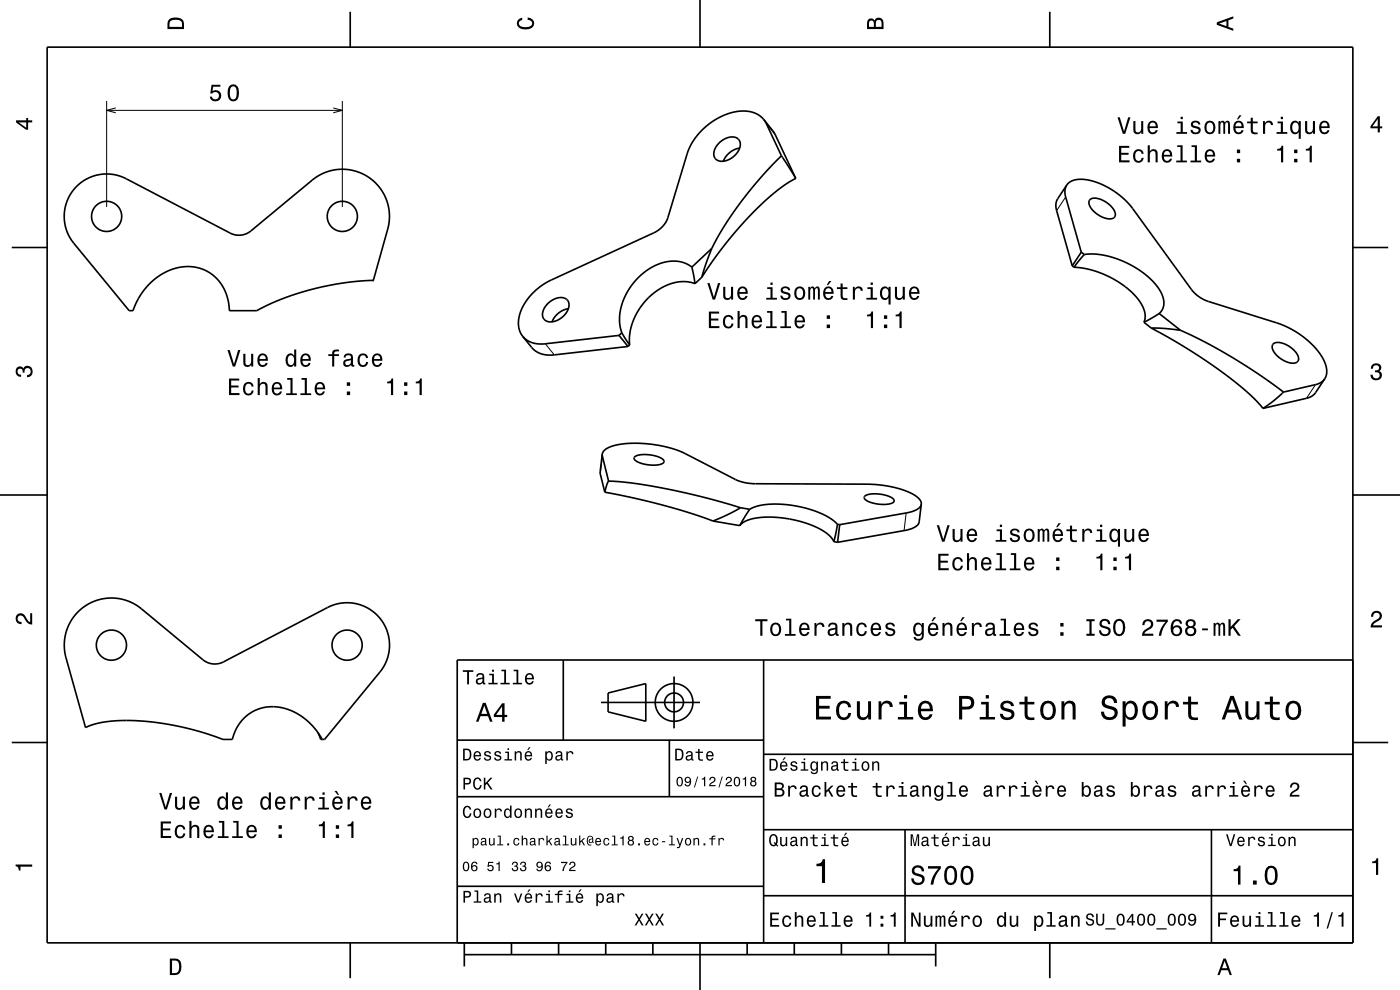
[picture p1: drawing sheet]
<svg xmlns="http://www.w3.org/2000/svg" width="297mm" height="210mm" viewBox="0 0 297 210" stroke-linecap="round" stroke-linejoin="round" font-family="sans-serif">
<path d="M22.6 21.4v22.5M22.6 23.4h50M24.6 22.9l-2 .5 2 .5M70.7 22.9l1.9 .5-1.9 .5M72.6 21.4v22.5M162.6 26.2l1.9 2.4M226.1 41.8l-1.9 2.9M115.7 72.9l1.9 2.4M127.8 96.8l-.5 3.7M279.1 81.6l-1.9 2.9M192.2 108.8l-.4 3.8" fill="none" stroke="#000" stroke-width=".21"/>
<g fill="none" stroke="#000" stroke-width=".35">
<path d="M10 10h277v190h-277zM74.3 2.5v7.5M148.5 0v10M222.7 2.5v7.5M152.5 30.4a3.2 3.2 0 0 1 4.1-.9 2.51 2.51 0 0 1-.7 3.5 3 3 0 0 1-4.2 .6 2.57 2.57 0 0 1 .8-3.2zM156.9 31.4a4.5 4.5 0 0 0-3.4 2.8M162 25.4l2.3 2.9 4.5 9.5M162 25.4l.6 .8 3.2 6.8M162 25.4a6.5 6.5 0 0 0-7-1.4l-2.4 .9-2.3 1.5-2 1.9-1.4 1.9-1.1 2.2-4.1 13.8a5.5 5.5 0 0 1-3 3.2l-22.2 10.2-2.5 1.6-2 2.2a7 7 0 0 0-1.5 7.4l.4 .5M165.8 33l3 4.8M165.8 33l-4 4.2-4.4 5.3-3.5 5.1-2.9 5.1M168.8 37.8l-1.9 1.2-2.8 2-5.1 4.8-5.3 6.2-2.6 3.5-2.2 3.3"/>
<path d="M226.3 39.3a4.4 4.4 0 0 1 4.7-1.1l2.1 .6 2.2 1.1 2 1.4 2 1.8 13.4 18.3a7.5 7.5 0 0 0 3.7 2.5l14.9 4.7 2.4 1.1 2.1 1.3 2.3 1.8 1.8 2.1 1.2 2a3.7 3.7 0 0 1-.1 3.5M226.3 39.3l-1.9 2.9a2.98 2.98 0 0 0-.2 2.5l3.3 11.7M226.3 39.3a2.98 2.98 0 0 0-.2 2.5l3.3 11.7M2.5 52.5h7.5M79.2 59.5l-5.8 .4-7 1.4-6.3 2-2.9 1.2-2.7 1.4h-5.8l-.2-1.8-.6-2a8.8 8.8 0 0 0-12.8-4.4l-1.8 1.2-1.7 1.4-2.1 2.8-1.3 2.8h-.8l-11.8-14.4a9 9 0 0 1 .1-11.3 9 9 0 0 1 11.1-2.3l22.3 11.7a4 4 0 0 0 4.1-.6l13.1-10.9a10 10 0 0 1 11.8-.6 10 10 0 0 1 4.2 11.1l-3.2 11.1M146.8 56.7l.6 3.5M146.8 56.7a7.7 7.7 0 0 0-8.8 .2l-2.2 1.6-2 2.2-1.4 2.6-.8 2.5a8.6 8.6 0 0 0 .3 4.8M148.9 58.8l-1.5 1.4M151 52.7l-1.3 3.5-.8 2.6M151 52.7l-4.2 4M227.5 56.4l.4 .3M227.9 56.7l2 .2 2.3 .6 2.3 .8 2.2 1.2 2 1.3 1.8 1.6 1.3 1.6 .8 1.5a3.6 3.6 0 0 1 .1 2.9"/>
<path d="M229.4 53.5l-1.9 2.9M229.4 53.5l.6 .5M230 54l-2.1 2.7M230 54l2-.1 2.4 .3 2.5 .7 2.8 1.2 2.1 1.3 2.2 1.7 1.5 1.7 1.1 1.9a3.2 3.2 0 0 1-.7 3.8M231.2 42.3a3.3 3.3 0 0 1 3.7 .8 2.9 2.9 0 0 1 1.6 2.8 1.6 1.6 0 0 1-2.1 .4 4.6 4.6 0 0 1-3.4-3.5zM287 52.5h7.5M110.9 71.3l1.9 2.4a5.2 5.2 0 0 0 4.8 1.6l15.6-1.8M116.2 64.5a3.2 3.2 0 0 1 4.1-.9 2.49 2.49 0 0 1-.7 3.4 3 3 0 0 1-4.2 .7 2.57 2.57 0 0 1 .8-3.2zM120.6 65.5a4.5 4.5 0 0 0-3.5 2.8M131.3 71.1l-15.6 1.8a5.2 5.2 0 0 1-4.8-1.6M131.3 71.1l1.9 2.4M131.9 70.6l1.7 2.6"/>
<path d="M131.9 70.6l-.6 .5M133.6 73.2l-.4 .3M147.4 60.2a9.6 9.6 0 0 0-9.8 2.9l-1.9 2.3-1.4 2.6-.7 2.7v2.5M242.7 68.4l1.5 1.2M244.2 69.6l3 .1 3.2 .4M244.2 69.6l7.6 4.3 6.5 4.4 6.3 4.9 2 1.9 1.3 1.5M245.9 66.5l-3.2 1.9M245.9 66.5l4.5 3.6M250.4 70.1l5.4 2.6 5.7 3.2 5.7 3.6 5.1 3.7M270.1 73a3.3 3.3 0 0 1 3.7 .7 2.75 2.75 0 0 1 1.6 2.9 2.16 2.16 0 0 1-2.7 0 3.9 3.9 0 0 1-2.8-3.3zM127.8 96.4l1.3 5.7M127.8 96.4a3.2 3.2 0 0 1 2.8-2l2.6-.3h3.1l3.2 .3 2.8 .6 2.7 1.1 11.1 5.6a10 10 0 0 0 4.2 .9l25.5 .2 2.4 .3 2.6 .6 2 .7 1.5 .8a2.07 2.07 0 0 1 1.1 1.8"/>
<path d="M127.8 96.4l-.5 3.9 1 4.1M134.6 96.9a6.5 6.5 0 0 1 6.2 .7l.1 .3a2.03 2.03 0 0 1-2.1 .8 5.4 5.4 0 0 1-4.3-1.4zM272.3 83.2l-2.2 1.9-2.2 1.5M281 80.4l-1.9 2.9a3.1 3.1 0 0 1-1.9 1.2l-9.3 2.1M281 80.4a3.1 3.1 0 0 1-1.9 1.2l-6.8 1.6M0 105h10M128.3 104.4l5.8 1.2 6.3 1.5 5.5 1.6 5.4 1.8M129.1 102.1l-.8 2.3M129.1 102.1l5.5 .4 7.3 1.3 8 1.8 7.2 2.1M151.3 110.5l5.6 1M156.9 111.5l.6-.5 .8-.5 2.3-.6 2.8-.2 3.6 .3 3.3 .8 3.2 1.2 2.3 1.5 .7 .7 .4 .7M157.1 107.7l-2.2 1.2-3.6 1.6"/>
<path d="M157.1 107.7l1.9 .3M159 108l-2.1 3.5M159 108l1.4-.6 2.3-.4 2.4-.1 3.2 .3 2.9 .7 2.8 1 2.2 1.1 1.5 1.2M176.9 114.9l.8 .1M177.7 111.2l-.8 3.7M177.7 111.2l.4 .1M178.1 111.3l-.4 3.7M183.5 105.2a6.4 6.4 0 0 1 6.1 .8l.1 .3a2.03 2.03 0 0 1-2.1 .7 5.8 5.8 0 0 1-4.2-1.2zM195.4 107a2.9 2.9 0 0 1-2.6 1.7l-14.7 2.6M195.4 107l-.4 3.7a2.91 2.91 0 0 1-2.7 1.7l-14.6 2.6M287 105h10M119.5 140v17"/>
<path d="M162 140v60M287 140h-190v60M2.5 157.5h7.5M67.5 155.5l.5 1.4h.8l11.8-14.3a9 9 0 0 0 0-11.4 9 9 0 0 0-11.1-2.3l-22.3 11.6a4 4 0 0 1-4.2-.6l-13.2-10.9a10 10 0 0 0-11.7-.5 10 10 0 0 0-4.1 11l4.1 14.8 2.1-.7 3-.6 3.2-.2 4.4 .2 3.9 .5 4.1 .8 4.4 1.1 4.1 1.5h2l.7-2a8.9 8.9 0 0 1 12.7-3.7l1.6 1 1.7 1.5 1.3 1.5 1.1 1.7M97 157h65M127.5 149h21M129 147l8-2v8l-8-2zM142 157v12M143 143.5v11M287 157.5h7.5M97 169h65M162 176h125"/>
<path d="M162 160h125M192 176v24M257 176v24M97 188h65M162 190h125M74.3 200v7.5M98.5 202.5h100M98.5 200v5M108.5 200v2.5M118.5 200v2.5M128.5 200v2.5M138.5 200v2.5"/>
<path d="M148.5 200v10M158.5 200v2.5M168.5 200v2.5M178.5 200v2.5M188.5 200v2.5M198.5 200v5M222.7 200v7.5"/>
<circle cx="22.6" cy="45.9" r="3.2"/>
<circle cx="72.6" cy="45.9" r="3.2"/>
<circle cx="23.6" cy="136.9" r="3.2"/>
<circle cx="73.6" cy="136.9" r="3.2"/>
<circle cx="143" cy="149" r="2"/>
<circle cx="143" cy="149" r="4"/>
</g>
<g fill="#000">
<path d="M36 4a2.18 2.18 0 0 0-.5 2.2h3.5v-1.2a1.43 1.43 0 0 0-1.7-1.3zM36.3 4.4a2.15 2.15 0 0 1 2.2 .3l.1 1h-2.6v-1z" fill-rule="evenodd"/>
<path d="M109.9 4.2l.9-.4v.4a.7 .7 0 0 0-.7 .5 .7 .7 0 0 0 .3 .8 1.7 1.7 0 0 0 2.5-.5 .9 .9 0 0 0-1-.8v-.5a1.24 1.24 0 0 1 1.4 1.1 1.24 1.24 0 0 1-1 1.4 2.22 2.22 0 0 1-2.5-.7l-.2-.5z" fill-rule="evenodd"/>
<path d="M184.2 4.2l-.3 .7v1.3h3.5v-1.3a.98 .98 0 0 0-.7-1.1 .98 .98 0 0 0-1.2 .6 .84 .84 0 0 0-1.3-.2zM184.5 4.5a.54 .54 0 0 1 .6-.1 .54 .54 0 0 1 .3 .6v.7h-1zM185.9 4.4a.62 .62 0 0 1 .8-.1 .62 .62 0 0 1 .3 .6v.8h-1.2z" fill-rule="evenodd"/>
<path d="M258.1 4.7v.6l3.5 1.2v-.4l-1-.4v-1.4l1-.4v-.4zM258.6 5l1.6-.5v1z" fill-rule="evenodd"/>
<path d="M3.4 25.5v.5l2.1 1.5h.5v-1.5h.8v-.5h-.8v-.5h-.4v.5zM4 26h1.6v1.1z" fill-rule="evenodd"/>
<path d="M44.9 18l-.3 1.8h.4a.79 .79 0 0 1 1.2-.1 .79 .79 0 0 1 0 1.1 .79 .79 0 0 1-1.2-.1v-.2h-.5a1.21 1.21 0 0 0 1.5 1 1.21 1.21 0 0 0 .8-1.6 1.21 1.21 0 0 0-1.7-.6l.1-.9h1.6v-.4zM48.6 18.3a2.67 2.67 0 0 0 .4 3.1 1.14 1.14 0 0 0 1.6-.9 2.31 2.31 0 0 0-.6-2.5l-.5-.1-.5 .1zM49.2 18.4h.6a2.38 2.38 0 0 1 0 2.6h-.6a2.37 2.37 0 0 1 0-2.6z" fill-rule="evenodd"/>
<path d="M237.4 30.9v3.5h2.2v-.4h-1.7v-1.2h1.5v-.4h-1.5v-1h1.7v-.5zM240.7 32a1.53 1.53 0 0 0 .8 2.5 1.05 1.05 0 0 0 1.1-1h-.4a.67 .67 0 0 1-.6 .6 .67 .67 0 0 1-.7-.6 1.12 1.12 0 0 1 .6-1.5 .59 .59 0 0 1 .7 .6h.4a1.09 1.09 0 0 0-.7-.9 1.09 1.09 0 0 0-1.2 .3zM243.5 30.8v3.6h.4v-1.5a.63 .63 0 0 1 .4-.8 .63 .63 0 0 1 .8 .3v2h.5v-1.7a.88 .88 0 0 0-.6-1 .88 .88 0 0 0-1.1 .4v-1.3zM246.8 32a1.54 1.54 0 0 0 .7 2.5 1.06 1.06 0 0 0 1.1-.8h-.4l-.2 .3-.4 .1a.76 .76 0 0 1-.7-.9h1.8a1.16 1.16 0 0 0-.5-1.4 1.16 1.16 0 0 0-1.4 .2zM247.1 32.2a.66 .66 0 0 1 .8-.1 .66 .66 0 0 1 .3 .7h-1.3zM249.7 30.8v.4h.7v2.9h-.9v.3h2.3v-.3h-.9v-3.3zM252.8 30.8v.4h.7v2.9h-.9v.3h2.2v-.3h-.9v-3.3zM255.9 32a1.54 1.54 0 0 0 .8 2.5 1.06 1.06 0 0 0 1-.8h-.4l-.2 .3-.4 .1a.76 .76 0 0 1-.7-.9h1.8a1.17 1.17 0 0 0-.5-1.4 1.17 1.17 0 0 0-1.4 .2zM256.2 32.2a.66 .66 0 0 1 .8-.1 .66 .66 0 0 1 .3 .7h-1.3zM262.4 33.7v.7h.7v-.7zM262.4 31.7v.8h.7v-.8z" fill-rule="evenodd"/>
<path d="M237.1 24.9l1.1 3.5h.5l1.1-3.5h-.5l-.8 3-.9-3zM240.4 25.7v1.8a.89 .89 0 0 0 .6 .9 .89 .89 0 0 0 1.1-.4v.4h.4v-2.7h-.4v1.5a.65 .65 0 0 1-.4 .8 .65 .65 0 0 1-.8-.3v-2zM243.7 26a1.54 1.54 0 0 0 .8 2.5 1.06 1.06 0 0 0 1.1-.9h-.4l-.3 .4-.3 .1a.76 .76 0 0 1-.7-.9h1.7a1.16 1.16 0 0 0-.4-1.4 1.16 1.16 0 0 0-1.5 .2zM244.1 26.2a.66 .66 0 0 1 .8-.1 .66 .66 0 0 1 .3 .7h-1.3zM249.8 25.8v.4h.7v1.8h-.9v.4h2.2v-.4h-.9v-2.2zM250.5 24.8v.5h.4v-.5zM252.9 25.8a.75 .75 0 0 0-.2 .9 .75 .75 0 0 0 .7 .4l.9 .4a.63 .63 0 0 1-.6 .6 .63 .63 0 0 1-.7-.6h-.4a1.07 1.07 0 0 0 1.2 1 1.07 1.07 0 0 0 .9-1.2l-.4-.4-1.1-.3a.53 .53 0 0 1 .4-.7 .53 .53 0 0 1 .6 .5h.4a1.03 1.03 0 0 0-.6-.9 1.03 1.03 0 0 0-1.1 .3zM255.8 26a1.52 1.52 0 0 0 .9 2.5 1.51 1.51 0 0 0 1.2-1.2 1.51 1.51 0 0 0-.7-1.6h-1zM256.1 26.3a.67 .67 0 0 1 .8-.3 .67 .67 0 0 1 .4 .6 1.11 1.11 0 0 1-.6 1.5 1.17 1.17 0 0 1-.6-1.8zM258.5 25.7v2.7h.4v-2.1l.4-.3 .2 .3v2.1h.4v-1.8a.5 .5 0 0 1 .4-.6l.2 .1v.4v1.9h.4v-1.9a.69 .69 0 0 0-.5-.9l-.5 .4-.2-.3-.3-.1-.5 .4v-.3zM262.9 24.5l-.5 .8h.3l.7-.8zM261.9 26a1.54 1.54 0 0 0 .8 2.5 1.06 1.06 0 0 0 1.1-.9h-.4l-.2 .4-.4 .1a.75 .75 0 0 1-.7-.9h1.8a1.16 1.16 0 0 0-.5-1.4 1.16 1.16 0 0 0-1.5 .2zM262.3 26.2a.66 .66 0 0 1 .8-.1 .66 .66 0 0 1 .3 .7h-1.3zM265.3 25v.8h-.7v.4h.7l.1 1.7a1.04 1.04 0 0 0 1.4 .6v-.4a.68 .68 0 0 1-1-.4v-1.5h1v-.4h-1v-.8zM267.9 25.7v2.7h.5v-1.6a.66 .66 0 0 1 .3-.7 .66 .66 0 0 1 .9 .2v.2h.5a.89 .89 0 0 0-.7-.9 .89 .89 0 0 0-1.1 .5v-.4zM271 25.8v.4h.7v1.8h-.9v.4h2.3v-.4h-.9v-2.2zM271.7 24.8v.5h.5v-.5zM274 26a1.57 1.57 0 0 0 .7 2.5l.5-.1 .3-.4v1.4h.5v-3.7h-.5v.4l-.1-.2a.87 .87 0 0 0-1.4 .1zM274.3 26.3a.62 .62 0 0 1 .7-.3 .62 .62 0 0 1 .5 .6 1.11 1.11 0 0 1-.7 1.5 1.19 1.19 0 0 1-.5-1.8zM276.9 25.7v1.8a.89 .89 0 0 0 .6 .9 .89 .89 0 0 0 1-.4v.4h.5v-2.7h-.5v1.5a.65 .65 0 0 1-.4 .8 .65 .65 0 0 1-.8-.3v-2zM280.1 26a1.54 1.54 0 0 0 .8 2.5 1.06 1.06 0 0 0 1.1-.9h-.4l-.2 .4-.4 .1a.76 .76 0 0 1-.7-.9h1.8a1.17 1.17 0 0 0-.5-1.4 1.17 1.17 0 0 0-1.5 .2zM280.5 26.2a.66 .66 0 0 1 .8-.1 .66 .66 0 0 1 .3 .7h-1.3z" fill-rule="evenodd"/>
<path d="M270.9 31.6v.3h.9v2.5h.4v-3.5h-.3a.78 .78 0 0 1-1 .7zM274.5 33.7v.7h.7v-.7zM274.5 31.7v.8h.7v-.8zM277 31.6v.3h.8v2.5h.5v-3.5h-.3a.77 .77 0 0 1-1 .7z" fill-rule="evenodd"/>
<path d="M292.3 24.7l-1.6 2.1v.4h1.6v.9h.4v-.9h.5v-.4h-.5v-2.1zM292.3 25.2v1.6h-1.1z" fill-rule="evenodd"/>
<path d="M48.3 74.3l1.1 3.5h.5l1.1-3.5h-.5l-.9 2.9-.9-2.9zM51.6 75v1.8a.89 .89 0 0 0 .6 1 .89 .89 0 0 0 1.1-.5v.5h.4v-2.8h-.4v1.6a.65 .65 0 0 1-.4 .8 .65 .65 0 0 1-.8-.3v-2.1zM54.9 75.3a1.54 1.54 0 0 0 .8 2.6 1.06 1.06 0 0 0 1.1-.9h-.5l-.2 .3-.3 .2a.76 .76 0 0 1-.7-1h1.7a1.16 1.16 0 0 0-.5-1.3 1.16 1.16 0 0 0-1.4 .1zM55.2 75.6a.66 .66 0 0 1 .8-.2 .66 .66 0 0 1 .4 .8h-1.3zM60.9 75.3a1.58 1.58 0 0 0 .7 2.6l.5-.2 .3-.4v.5h.4v-3.7h-.4v1.4a.89 .89 0 0 0-1.5-.2zM61.2 75.6a.62 .62 0 0 1 .7-.2 .62 .62 0 0 1 .4 .5 1.12 1.12 0 0 1-.6 1.6 1.19 1.19 0 0 1-.5-1.9zM64 75.3a1.54 1.54 0 0 0 .8 2.6 1.05 1.05 0 0 0 1.1-.9h-.4l-.3 .3-.3 .2a.76 .76 0 0 1-.7-1h1.7a1.16 1.16 0 0 0-.4-1.3 1.16 1.16 0 0 0-1.5 .1zM64.4 75.6a.66 .66 0 0 1 .8-.2 .66 .66 0 0 1 .3 .8h-1.3zM69.6 75.1v.4h.9v2.3h.4v-2.3h1v-.4h-1v-.3l.4-.2 .6-.1v-.3a1.03 1.03 0 0 0-1.4 .7v.2zM73.2 75.2l-.3 .6h.4a.55 .55 0 0 1 .7-.5 .55 .55 0 0 1 .4 .8h-.2a1 1 0 0 0-1.1 .2 1 1 0 0 0-.3 1.1 .94 .94 0 0 0 1.7 0l.1 .3 .6 .1v-.4h-.3v-.2v-1.4a1.02 1.02 0 0 0-.7-.8 1.02 1.02 0 0 0-1 .2zM73.3 76.7l1.1-.3a.77 .77 0 0 1-.2 .9 .77 .77 0 0 1-.8 0l-.2-.3zM76.1 75.3a1.53 1.53 0 0 0 .9 2.6 1.05 1.05 0 0 0 1.1-1.1h-.4a.67 .67 0 0 1-.7 .7 .67 .67 0 0 1-.7-.6 1.12 1.12 0 0 1 .7-1.6 .6 .6 0 0 1 .6 .6h.5a1.09 1.09 0 0 0-.8-.9 1.09 1.09 0 0 0-1.2 .3zM79.2 75.3a1.54 1.54 0 0 0 .8 2.6 1.05 1.05 0 0 0 1.1-.9h-.5l-.2 .3-.4 .2a.76 .76 0 0 1-.7-1h1.8a1.16 1.16 0 0 0-.5-1.3 1.16 1.16 0 0 0-1.4 .1zM79.5 75.6a.66 .66 0 0 1 .8-.2 .66 .66 0 0 1 .4 .8h-1.4z" fill-rule="evenodd"/>
<path d="M150.4 66.1v3.5h2.2v-.4h-1.8v-1.2h1.6v-.4h-1.6v-1.1h1.8v-.4zM153.7 67.2a1.53 1.53 0 0 0 .8 2.5 1.06 1.06 0 0 0 1.1-1.1h-.4a.67 .67 0 0 1-.7 .7 .67 .67 0 0 1-.7-.6 1.11 1.11 0 0 1 .7-1.5 .59 .59 0 0 1 .7 .6h.4a1.09 1.09 0 0 0-.8-1 1.09 1.09 0 0 0-1.1 .4zM156.5 66v3.6h.4v-1.6a.63 .63 0 0 1 .5-.8 .63 .63 0 0 1 .7 .7v1.7h.5v-1.8a.88 .88 0 0 0-.6-1 .88 .88 0 0 0-1.1 .5v-1.3zM159.7 67.2a1.54 1.54 0 0 0 .8 2.5 1.06 1.06 0 0 0 1.1-.9h-.4l-.2 .4-.4 .1a.76 .76 0 0 1-.7-.9h1.8a1.17 1.17 0 0 0-.5-1.4 1.17 1.17 0 0 0-1.5 .2zM160.1 67.4a.66 .66 0 0 1 .8-.1 .66 .66 0 0 1 .3 .7h-1.3zM162.7 66v.4h.7v2.8h-.9v.4h2.3v-.4h-.9v-3.2zM165.8 66v.4h.7v2.8h-1v.4h2.3v-.4h-.9v-3.2zM168.8 67.2a1.54 1.54 0 0 0 .8 2.5 1.05 1.05 0 0 0 1.1-.9h-.4l-.2 .4-.4 .1a.76 .76 0 0 1-.7-.9h1.8a1.16 1.16 0 0 0-.5-1.4 1.16 1.16 0 0 0-1.5 .2zM169.2 67.4a.66 .66 0 0 1 .8-.1 .66 .66 0 0 1 .3 .7h-1.3zM175.4 68.8v.8h.7v-.8zM175.4 66.9v.7h.7v-.7z" fill-rule="evenodd"/>
<path d="M150.1 60l1.1 3.5h.5l1.1-3.5h-.5l-.9 3-.9-3zM153.4 60.8v1.8a.89 .89 0 0 0 .6 1 .89 .89 0 0 0 1.1-.5v.4h.4v-2.7h-.4v1.6a.65 .65 0 0 1-.4 .8 .65 .65 0 0 1-.8-.3v-2.1zM156.7 61.1a1.54 1.54 0 0 0 .8 2.5 1.06 1.06 0 0 0 1.1-.8h-.4l-.3 .3-.3 .1a.75 .75 0 0 1-.7-.9h1.7a1.17 1.17 0 0 0-.5-1.3 1.17 1.17 0 0 0-1.4 .1zM157 61.3a.66 .66 0 0 1 .8-.1 .66 .66 0 0 1 .4 .8h-1.3zM162.8 60.9v.4h.7v1.9h-1v.3h2.3v-.3h-.9v-2.3zM163.4 59.9v.5h.5v-.5zM165.9 61a.75 .75 0 0 0-.3 .8 .75 .75 0 0 0 .8 .5l.8 .4a.63 .63 0 0 1-.6 .6 .63 .63 0 0 1-.6-.6h-.5a1.07 1.07 0 0 0 1.2 .9 1.07 1.07 0 0 0 1-1.2l-.5-.3-1-.3a.54 .54 0 0 1 .4-.7 .54 .54 0 0 1 .6 .5h.4a1.03 1.03 0 0 0-.7-.9 1.03 1.03 0 0 0-1 .3zM168.8 61.1a1.52 1.52 0 0 0 .9 2.5 1.48 1.48 0 0 0 1.1-1.4 1.48 1.48 0 0 0-1.1-1.5l-.5 .1zM169.1 61.4a.67 .67 0 0 1 .7-.2 .67 .67 0 0 1 .5 .5 1.11 1.11 0 0 1-.6 1.6 1.17 1.17 0 0 1-.6-1.9zM171.5 60.8v2.7h.4v-1.8l.2-.5h.3l.1 .2v2.1h.4v-2l.4-.4 .2 .1v.4v1.9h.4v-1.8a.69 .69 0 0 0-.5-1l-.5 .4-.2-.2-.4-.2-.4 .4v-.3zM175.9 59.6l-.5 .9h.3l.7-.9zM174.9 61.1a1.54 1.54 0 0 0 .8 2.5 1.06 1.06 0 0 0 1.1-.8h-.4l-.3 .3-.3 .1a.76 .76 0 0 1-.7-.9h1.8a1.17 1.17 0 0 0-.5-1.3 1.17 1.17 0 0 0-1.5 .1zM175.3 61.3a.66 .66 0 0 1 .8-.1 .66 .66 0 0 1 .3 .8h-1.3zM178.3 60.1v.8h-.8v.4h.8v1.8a1.05 1.05 0 0 0 1.5 .5v-.4a.68 .68 0 0 1-1-.3v-1.6h1v-.4h-1v-.8zM180.9 60.8v2.7h.5v-1.5a.66 .66 0 0 1 .3-.8 .66 .66 0 0 1 .9 .3v.2h.4a.89 .89 0 0 0-.7-.9 .89 .89 0 0 0-1 .5v-.5zM184 60.9v.4h.7v1.9h-.9v.3h2.3v-.3h-.9v-2.3zM184.7 59.9v.5h.5v-.5zM187 61.1a1.57 1.57 0 0 0 .7 2.5l.5-.1 .3-.4v1.5h.4v-3.8h-.4v.5l-.2-.3a.87 .87 0 0 0-1.3 .1zM187.3 61.4a.62 .62 0 0 1 .7-.2 .62 .62 0 0 1 .4 .5 1.11 1.11 0 0 1-.6 1.5 1.18 1.18 0 0 1-.5-1.8zM189.9 60.8v1.8a.89 .89 0 0 0 .6 1 .89 .89 0 0 0 1-.5v.4h.5v-2.7h-.5v1.6a.64 .64 0 0 1-.4 .8 .64 .64 0 0 1-.8-.3v-2.1zM193.1 61.1a1.54 1.54 0 0 0 .8 2.5 1.05 1.05 0 0 0 1.1-.8h-.4l-.2 .3-.4 .1a.75 .75 0 0 1-.7-.9h1.8a1.16 1.16 0 0 0-.5-1.3 1.16 1.16 0 0 0-1.5 .1zM193.5 61.3a.66 .66 0 0 1 .8-.1 .66 .66 0 0 1 .3 .8h-1.3z" fill-rule="evenodd"/>
<path d="M183.9 66.7v.4h.8v2.5h.5v-3.5h-.3a.77 .77 0 0 1-1 .6zM187.5 68.8v.8h.7v-.8zM187.5 66.9v.7h.7v-.7zM190 66.7v.4h.8v2.5h.5v-3.5h-.4a.77 .77 0 0 1-.9 .6z" fill-rule="evenodd"/>
<path d="M291.1 77.4a1.08 1.08 0 0 1 1.4-.2 1.08 1.08 0 0 1 .4 1.2l-.3 .3a1.06 1.06 0 0 1 .5 1.3 1.06 1.06 0 0 1-1.2 .7 1.1 1.1 0 0 1-1.2-1.2h.5a.71 .71 0 0 0 1 .8 .71 .71 0 0 0 .1-1.3h-.6v-.4a.61 .61 0 0 0 .8-.3 .61 .61 0 0 0-.2-.8 .61 .61 0 0 0-.9 .2l-.1 .5h-.5z" fill-rule="evenodd"/>
<path d="M3.6 78a.86 .86 0 0 1 1.4 .2 1.06 1.06 0 0 1 1.2-.6 1.06 1.06 0 0 1 .7 1.2 1.1 1.1 0 0 1-1.2 1.2v-.4a.71 .71 0 0 0 .8-1 .71 .71 0 0 0-1.3-.1v.6h-.4a.61 .61 0 0 0-.3-.8 .61 .61 0 0 0-.8 .2 .61 .61 0 0 0 .2 .8l.6 .2v.4a1.15 1.15 0 0 1-1.2-.6 1.15 1.15 0 0 1 .3-1.3z" fill-rule="evenodd"/>
<path d="M48.6 80.3v3.5h2.2v-.4h-1.8v-1.2h1.6v-.4h-1.6v-1.1h1.8v-.4zM51.9 81.4a1.53 1.53 0 0 0 .8 2.5 1.05 1.05 0 0 0 1.1-1.1h-.4a.67 .67 0 0 1-.7 .7 .67 .67 0 0 1-.7-.6 1.11 1.11 0 0 1 .7-1.5 .6 .6 0 0 1 .7 .6h.4a1.09 1.09 0 0 0-.8-1 1.09 1.09 0 0 0-1.1 .4zM54.7 80.2v3.6h.4v-1.6a.63 .63 0 0 1 .4-.7 .63 .63 0 0 1 .8 .3v2h.5v-1.8a.88 .88 0 0 0-.6-1 .88 .88 0 0 0-1.1 .5v-1.3zM57.9 81.4a1.54 1.54 0 0 0 .8 2.5 1.06 1.06 0 0 0 1.1-.9h-.4l-.2 .4-.4 .1a.76 .76 0 0 1-.7-.9h1.8a1.16 1.16 0 0 0-.5-1.4 1.16 1.16 0 0 0-1.5 .2zM58.3 81.6a.66 .66 0 0 1 .8-.1 .66 .66 0 0 1 .3 .7h-1.3zM60.9 80.2v.4h.7v2.8h-.9v.4h2.3v-.4h-.9v-3.2zM64 80.2v.4h.7v2.8h-1v.4h2.3v-.4h-.9v-3.2zM67 81.4a1.54 1.54 0 0 0 .8 2.5 1.06 1.06 0 0 0 1.1-.9h-.4l-.2 .4-.4 .1a.76 .76 0 0 1-.7-.9h1.8a1.16 1.16 0 0 0-.5-1.4 1.16 1.16 0 0 0-1.5 .2zM67.4 81.6a.66 .66 0 0 1 .8-.1 .66 .66 0 0 1 .3 .7h-1.3zM73.6 83.1v.7h.7v-.7zM73.6 81.1v.7h.7v-.7z" fill-rule="evenodd"/>
<path d="M82.1 81v.3h.8v2.5h.5v-3.5h-.3a.77 .77 0 0 1-1 .7zM85.7 83.1v.7h.7v-.7zM85.7 81.1v.7h.7v-.7zM88.2 81v.3h.8v2.5h.5v-3.5h-.4a.77 .77 0 0 1-.9 .7z" fill-rule="evenodd"/>
<path d="M198.7 111.4l1.2 3.5h.5l1.1-3.5h-.5l-.9 3-.9-3zM202.1 112.2v1.8a.89 .89 0 0 0 .6 1 .89 .89 0 0 0 1.1-.5v.4h.4v-2.7h-.5v1.6a.65 .65 0 0 1-.3 .7 .65 .65 0 0 1-.8-.3l-.1-2zM205.4 112.5a1.54 1.54 0 0 0 .8 2.5 1.05 1.05 0 0 0 1.1-.9h-.5l-.2 .4-.4 .1a.75 .75 0 0 1-.7-.9h1.8a1.16 1.16 0 0 0-.5-1.4 1.16 1.16 0 0 0-1.4 .2zM205.7 112.7a.66 .66 0 0 1 .8-.1 .66 .66 0 0 1 .3 .7h-1.3zM211.4 112.3v.4h.7v1.8h-.9v.4h2.3v-.4h-.9v-2.2zM212.1 111.3v.5h.5v-.5zM214.5 112.3a.75 .75 0 0 0-.2 .9 .75 .75 0 0 0 .7 .5l.9 .3a.63 .63 0 0 1-.6 .7 .63 .63 0 0 1-.7-.6h-.4a1.07 1.07 0 0 0 1.2 .9 1.07 1.07 0 0 0 .9-1.2l-.4-.4-1.1-.3a.54 .54 0 0 1 .4-.7 .54 .54 0 0 1 .7 .5h.4a1.03 1.03 0 0 0-.7-.8 1.03 1.03 0 0 0-1.1 .2zM217.5 112.5a1.53 1.53 0 0 0 .8 2.5 1.48 1.48 0 0 0 1.2-1.4 1.48 1.48 0 0 0-1.2-1.5l-.5 .1zM217.8 112.8a.67 .67 0 0 1 .7-.3 .67 .67 0 0 1 .5 .6 1.11 1.11 0 0 1-.7 1.5 1.17 1.17 0 0 1-.5-1.8zM220.1 112.2v2.7h.5v-1.8l.2-.6h.2l.2 .3v2.1h.4v-2.1l.3-.3 .2 .1 .1 .4v1.9h.4v-1.9a.69 .69 0 0 0-.5-.9l-.6 .4-.2-.3-.3-.1-.5 .4v-.3zM224.6 111l-.5 .8h.2l.8-.8zM223.6 112.5a1.54 1.54 0 0 0 .8 2.5 1.06 1.06 0 0 0 1.1-.9h-.5l-.2 .4-.4 .1a.75 .75 0 0 1-.7-.9h1.8a1.17 1.17 0 0 0-.5-1.4 1.17 1.17 0 0 0-1.4 .2zM223.9 112.7a.66 .66 0 0 1 .8-.1 .66 .66 0 0 1 .4 .7h-1.4zM227 111.5v.8h-.8v.4h.8v1.8a1.05 1.05 0 0 0 1.4 .5v-.4a.68 .68 0 0 1-1-.3v-1.6h1v-.4h-1v-.8zM229.6 112.2v2.7h.4v-1.5a.66 .66 0 0 1 .4-.8 .66 .66 0 0 1 .8 .2l.1 .2h.4a.89 .89 0 0 0-.7-.9 .89 .89 0 0 0-1 .6v-.5zM232.7 112.3v.4h.7v1.8h-.9v.4h2.2v-.4h-.9v-2.2zM233.4 111.3v.5h.4v-.5zM235.6 112.5a1.57 1.57 0 0 0 .8 2.5l.4-.1 .4-.4v1.5h.4v-3.8h-.4v.4l-.2-.2a.87 .87 0 0 0-1.4 .1zM236 112.8a.62 .62 0 0 1 .7-.3 .62 .62 0 0 1 .4 .6 1.11 1.11 0 0 1-.6 1.5 1.19 1.19 0 0 1-.5-1.8zM238.5 112.2v1.8a.89 .89 0 0 0 .6 1 .89 .89 0 0 0 1.1-.5v.4h.4v-2.7h-.4v1.6a.65 .65 0 0 1-.4 .7 .65 .65 0 0 1-.8-.3v-2zM241.8 112.5a1.54 1.54 0 0 0 .8 2.5 1.06 1.06 0 0 0 1.1-.9h-.4l-.3 .4-.3 .1a.76 .76 0 0 1-.7-.9h1.7a1.16 1.16 0 0 0-.5-1.4 1.16 1.16 0 0 0-1.4 .2zM242.2 112.7a.66 .66 0 0 1 .7-.1 .66 .66 0 0 1 .4 .7h-1.3z" fill-rule="evenodd"/>
<path d="M3.6 130.4a1.22 1.22 0 0 1 2 .7l.4 .6 .4 .3v-1.9h.4v2.4a1.8 1.8 0 0 1-1.7-1.4 .71 .71 0 0 0-.9-.5 .71 .71 0 0 0-.5 .8 .71 .71 0 0 0 .9 .5v.5a1.18 1.18 0 0 1-1.2-.7 1.18 1.18 0 0 1 .2-1.3z" fill-rule="evenodd"/>
<path d="M160.2 131.4v.4h1.1v3.1h.4v-3.1h1.1v-.4zM163.7 132.4a1.53 1.53 0 0 0 .9 2.6 1.48 1.48 0 0 0 1.1-1.5 1.48 1.48 0 0 0-1.1-1.4l-.5 .1zM164 132.7a.67 .67 0 0 1 .7-.2 .67 .67 0 0 1 .5 .5 1.11 1.11 0 0 1-.6 1.6 1.17 1.17 0 0 1-.6-1.9zM166.7 131.2v.4h.7v2.9h-.9v.4h2.3v-.4h-.9v-3.3zM169.8 132.4a1.55 1.55 0 0 0 .8 2.6 1.07 1.07 0 0 0 1.1-.9h-.4l-.3 .3-.3 .2a.76 .76 0 0 1-.7-1h1.7a1.17 1.17 0 0 0-.4-1.3 1.17 1.17 0 0 0-1.5 .1zM170.2 132.7a.66 .66 0 0 1 .8-.2 .66 .66 0 0 1 .3 .8h-1.3zM172.8 132.2v2.7h.4v-1.6a.66 .66 0 0 1 .4-.8 .66 .66 0 0 1 .8 .3l.1 .2h.4a.89 .89 0 0 0-.7-.9 .89 .89 0 0 0-1 .5v-.4zM175.9 132.3l-.2 .6h.4a.55 .55 0 0 1 .7-.5 .55 .55 0 0 1 .3 .8h-.2a1 1 0 0 0-1 .2 1 1 0 0 0-.3 1.1 .93 .93 0 0 0 1.7 0l.1 .3 .5 .1v-.4h-.2v-1.6a1.02 1.02 0 0 0-.7-.8 1.02 1.02 0 0 0-1.1 .2zM176.1 133.8l1.1-.3a.77 .77 0 0 1-.2 .9 .77 .77 0 0 1-.9 0l-.1-.3zM178.7 132.2v2.7h.4v-1.6a.63 .63 0 0 1 .6-.9 .63 .63 0 0 1 .7 .8v1.7h.4v-1.8a.89 .89 0 0 0-.6-1 .89 .89 0 0 0-1.1 .5v-.4zM182 132.4a1.53 1.53 0 0 0 .8 2.6 1.07 1.07 0 0 0 1.1-1.1h-.4a.67 .67 0 0 1-.7 .7 .67 .67 0 0 1-.7-.6 1.11 1.11 0 0 1 .7-1.6 .59 .59 0 0 1 .7 .6h.4a1.09 1.09 0 0 0-.8-.9 1.09 1.09 0 0 0-1.1 .3zM185 132.4a1.55 1.55 0 0 0 .8 2.6 1.07 1.07 0 0 0 1.1-.9h-.5l-.2 .3-.4 .2a.76 .76 0 0 1-.6-1h1.7a1.17 1.17 0 0 0-.5-1.3 1.17 1.17 0 0 0-1.4 .1zM185.3 132.7a.66 .66 0 0 1 .8-.2 .66 .66 0 0 1 .4 .8h-1.3zM188.1 132.3a.75 .75 0 0 0-.2 .8 .75 .75 0 0 0 .7 .5l.9 .4a.63 .63 0 0 1-.6 .6 .63 .63 0 0 1-.7-.6h-.4a1.07 1.07 0 0 0 1.2 .9 1.07 1.07 0 0 0 .9-1.2l-.4-.3-1.1-.3a.53 .53 0 0 1 .4-.7 .53 .53 0 0 1 .6 .5h.5a1.03 1.03 0 0 0-.7-.9 1.03 1.03 0 0 0-1.1 .3zM194 132.4a1.58 1.58 0 0 0 .8 2.6l.4-.2 .4-.4a.73 .73 0 0 1-.4 1 .73 .73 0 0 1-.9-.3h-.5a1.1 1.1 0 0 0 1.3 .8 1.1 1.1 0 0 0 .9-1.2v-2.5h-.4v.4l-.4-.4a.9 .9 0 0 0-1.2 .2zM194.3 132.7a.63 .63 0 0 1 .7-.2 .63 .63 0 0 1 .5 .6 1.11 1.11 0 0 1-.7 1.5 1.19 1.19 0 0 1-.5-1.9zM198.1 130.9l-.5 .9h.3l.7-.9zM197.1 132.4a1.54 1.54 0 0 0 .8 2.6 1.06 1.06 0 0 0 1.1-.9h-.4l-.2 .3-.4 .2a.76 .76 0 0 1-.7-1h1.8a1.16 1.16 0 0 0-.5-1.3 1.16 1.16 0 0 0-1.5 .1zM197.5 132.7a.66 .66 0 0 1 .8-.2 .66 .66 0 0 1 .3 .8h-1.3zM199.9 132.2v2.7h.5v-1.6a.63 .63 0 0 1 .5-.9 .63 .63 0 0 1 .7 .8v1.7h.4v-1.8a.89 .89 0 0 0-.6-1 .89 .89 0 0 0-1 .5v-.4zM204.2 130.9l-.5 .9h.3l.7-.9zM203.2 132.4a1.54 1.54 0 0 0 .8 2.6 1.07 1.07 0 0 0 1.1-.9h-.4l-.3 .3-.3 .2a.76 .76 0 0 1-.7-1h1.7a1.16 1.16 0 0 0-.4-1.3 1.16 1.16 0 0 0-1.5 .1zM203.6 132.7a.66 .66 0 0 1 .8-.2 .66 .66 0 0 1 .3 .8h-1.3zM206.2 132.2v2.7h.4v-1.6a.66 .66 0 0 1 .4-.8 .66 .66 0 0 1 .8 .3v.2h.5a.89 .89 0 0 0-.7-.9 .89 .89 0 0 0-1 .5v-.4zM209.3 132.3l-.2 .6h.4a.55 .55 0 0 1 .6-.5 .55 .55 0 0 1 .4 .8h-.2a1 1 0 0 0-1 .2 1 1 0 0 0-.3 1.1 .93 .93 0 0 0 1.7 0l.1 .3 .5 .1v-.4h-.2v-1.6a1.02 1.02 0 0 0-.7-.8 1.02 1.02 0 0 0-1.1 .2zM209.5 133.8l1.1-.3a.77 .77 0 0 1-.2 .9 .77 .77 0 0 1-.9 0zM212.3 131.2v.4h.7v2.9h-.9v.4h2.2v-.4h-.9v-3.3zM215.4 132.4a1.55 1.55 0 0 0 .8 2.6 1.07 1.07 0 0 0 1-.9h-.4l-.2 .3-.4 .2a.76 .76 0 0 1-.7-1h1.8a1.17 1.17 0 0 0-.5-1.3 1.17 1.17 0 0 0-1.4 .1zM215.7 132.7a.66 .66 0 0 1 .8-.2 .66 .66 0 0 1 .3 .8h-1.3zM218.4 132.3a.75 .75 0 0 0-.2 .8 .75 .75 0 0 0 .7 .5l.9 .4a.63 .63 0 0 1-.6 .6 .63 .63 0 0 1-.6-.6h-.5a1.07 1.07 0 0 0 1.2 .9 1.07 1.07 0 0 0 .9-1.2l-.4-.3-1.1-.3a.54 .54 0 0 1 .5-.7 .54 .54 0 0 1 .6 .5h.4a1.03 1.03 0 0 0-.7-.9 1.03 1.03 0 0 0-1.1 .3zM224.9 134.1v.8h.7v-.8zM224.9 132.2v.7h.7v-.7zM230.5 131.4v.4h.6v2.6h-.6v.5h1.7v-.5h-.6v-2.6h.6v-.4zM233.5 131.6a.97 .97 0 0 0-.2 1 .97 .97 0 0 0 .9 .6 .77 .77 0 0 1 .9 1 .83 .83 0 0 1-.9 .3 .83 .83 0 0 1-.6-.8h-.5a1.21 1.21 0 0 0 1.5 1.3 1.21 1.21 0 0 0 .8-1.8l-.9-.3a.71 .71 0 0 1-.8-.7 .7 .7 0 0 1 .8-.5 .7 .7 0 0 1 .6 .7h.4a1.17 1.17 0 0 0-.7-1.1 1.17 1.17 0 0 0-1.3 .3zM236.5 131.7a2.52 2.52 0 0 0 .4 3.1 1.21 1.21 0 0 0 1.7-.9 1.93 1.93 0 0 0-.9-2.6l-.8 .1zM237.1 131.8l.3-.1a1.7 1.7 0 0 1 .3 2.7l-.3 .1a1.13 1.13 0 0 1-.8-1.4l.1-.6zM242.7 131.7l-.4 .9h.5a.7 .7 0 0 1 .5-.8 .7 .7 0 0 1 .9 .5 .7 .7 0 0 1-.5 .8 1.8 1.8 0 0 0-1.4 1.8h2.4v-.5h-1.9a2.23 2.23 0 0 1 1.4-1.1 1.13 1.13 0 0 0 .1-1.7 1.13 1.13 0 0 0-1.6 .1zM245.3 131.4v.5h2a5.1 5.1 0 0 0-1.5 3h.5a5.2 5.2 0 0 1 1.4-3v-.5zM248.9 131.6a2.39 2.39 0 0 0 .2 3.3 1.16 1.16 0 0 0 1.5-.4 1.16 1.16 0 0 0-.2-1.5 1.16 1.16 0 0 0-1.6 0 1.02 1.02 0 0 1 .9-1.3 .58 .58 0 0 1 .6 .6h.5a1.11 1.11 0 0 0-.8-.9 1.11 1.11 0 0 0-1.1 .2zM248.8 133.8a.75 .75 0 0 1 1.5 0 .75 .75 0 0 1-1.5 0zM251.8 131.6a.83 .83 0 0 0 .2 1.4 1.11 1.11 0 0 0-.5 1.5 1.11 1.11 0 0 0 1.6 .4 1.03 1.03 0 0 0 .7-.9 1.03 1.03 0 0 0-.6-1 .89 .89 0 0 0 .4-1.1 .89 .89 0 0 0-1-.6zM251.9 133.9a.71 .71 0 0 1 1.4 0 .71 .71 0 0 1-1.4 0zM252 132.3a.6 .6 0 0 1 1.2 0 .6 .6 0 0 1-1.2 0zM255 133.3v.4h1.2v-.4zM257.5 132.2v2.7h.4v-1.9a.49 .49 0 0 1 .3-.6l.3 .3v2.2h.4v-2.1l.3-.4 .2 .2 .1 .4v1.9h.4v-1.9a.69 .69 0 0 0-.5-.9l-.6 .3-.2-.2-.3-.1-.5 .3v-.2zM260.6 131.4v3.5h.5v-1.3l.4-.4 1.2 1.7h.5l-1.4-2.1 1.4-1.4h-.6l-1.5 1.6v-1.6z" fill-rule="evenodd"/>
<path d="M199.1 117.5v3.5h2.2v-.5h-1.8v-1.1h1.6v-.5h-1.6v-1h1.7v-.4zM202.3 118.5a1.52 1.52 0 0 0 .9 2.6 1.05 1.05 0 0 0 1.1-1.1h-.5a.67 .67 0 0 1-.6 .7 .67 .67 0 0 1-.7-.6 1.12 1.12 0 0 1 .7-1.6 .6 .6 0 0 1 .6 .7h.5a1.09 1.09 0 0 0-.8-1 1.09 1.09 0 0 0-1.2 .3zM205.1 117.3v3.7h.5v-1.6a.63 .63 0 0 1 .4-.8 .63 .63 0 0 1 .8 .4v2h.4v-1.8a.88 .88 0 0 0-.6-1 .88 .88 0 0 0-1 .4v-1.3zM208.4 118.5a1.54 1.54 0 0 0 .8 2.6 1.06 1.06 0 0 0 1.1-.9h-.4l-.3 .3-.3 .2a.75 .75 0 0 1-.7-1h1.7a1.17 1.17 0 0 0-.5-1.3 1.17 1.17 0 0 0-1.4 .1zM208.8 118.8a.66 .66 0 0 1 .8-.2 .66 .66 0 0 1 .3 .8h-1.3zM211.4 117.3v.4h.7v2.9h-.9v.4h2.2v-.4h-.9v-3.3zM214.4 117.3v.4h.7v2.9h-.9v.4h2.3v-.4h-.9v-3.3zM217.5 118.5a1.54 1.54 0 0 0 .8 2.6 1.06 1.06 0 0 0 1.1-.9h-.4l-.3 .3-.3 .2a.76 .76 0 0 1-.7-1h1.7a1.17 1.17 0 0 0-.4-1.3 1.17 1.17 0 0 0-1.5 .1zM217.9 118.8a.66 .66 0 0 1 .8-.2 .66 .66 0 0 1 .3 .8h-1.3zM224.1 120.2v.8h.6v-.8zM224.1 118.3v.7h.6v-.7z" fill-rule="evenodd"/>
<path d="M232.6 118.1v.4h.8v2.5h.5v-3.6h-.4a.77 .77 0 0 1-.9 .7zM236.2 120.2v.8h.7v-.8zM236.2 118.3v.7h.7v-.7zM238.7 118.1v.4h.8v2.5h.4v-3.6h-.3a.78 .78 0 0 1-.9 .7z" fill-rule="evenodd"/>
<path d="M291.2 129.9a1.18 1.18 0 0 1 1.9 .3 1.18 1.18 0 0 1-1 1.7l-.5 .3-.3 .5h1.9v.4h-2.4a1.8 1.8 0 0 1 1.4-1.8 .71 .71 0 0 0 .5-.8 .71 .71 0 0 0-.9-.5 .71 .71 0 0 0-.5 .8h-.4z" fill-rule="evenodd"/>
<path d="M98.2 158.8v2.5h.9a1.37 1.37 0 0 0 .7-2.2 1.56 1.56 0 0 0-1.6-.3zM98.6 159.1a.98 .98 0 0 1 1.1 .7 .98 .98 0 0 1-.6 1.2h-.5zM100.7 159.6a1.04 1.04 0 0 0-.2 1.2 1.04 1.04 0 0 0 1 .5l.5-.5h-.3l-.4 .3a.54 .54 0 0 1-.5-.7h1.3a.83 .83 0 0 0-.4-.9 .83 .83 0 0 0-1 .1zM100.9 159.7l.2-.1a.47 .47 0 0 1 .5 .1 .47 .47 0 0 1 .1 .5h-.9zM102.9 159.5l-.2 .1a.69 .69 0 0 0 .9 .9l.2 .1a.43 .43 0 0 1-.4 .5 .43 .43 0 0 1-.4-.4h-.3a.74 .74 0 0 0 .9 .7 .74 .74 0 0 0 .5-1l-1-.4a.38 .38 0 0 1 .3-.5 .38 .38 0 0 1 .4 .4h.3a.78 .78 0 0 0-1.2-.4zM105.1 159.5l-.2 .1a.69 .69 0 0 0 .9 .9l.2 .1a.43 .43 0 0 1-.4 .5 .43 .43 0 0 1-.5-.4h-.3a.74 .74 0 0 0 .9 .7 .74 .74 0 0 0 .5-1l-.9-.4a.38 .38 0 0 1 .3-.5 .38 .38 0 0 1 .4 .4h.3a.77 .77 0 0 0-1.2-.4zM107.2 159.4v.3h.5v1.3h-.7v.3h1.6v-.3h-.6v-1.6zM107.7 158.7v.4h.3v-.4zM109.2 159.4v1.9h.3v-1.1a.45 .45 0 0 1 .4-.6 .45 .45 0 0 1 .5 .5v1.2h.3v-1.3a.63 .63 0 0 0-.5-.7 .63 .63 0 0 0-.7 .4v-.3zM112.2 158.5l-.4 .6h.3l.5-.6zM111.5 159.6a1.04 1.04 0 0 0-.2 1.2 1.04 1.04 0 0 0 1.1 .5l.5-.5h-.3l-.5 .3a.54 .54 0 0 1-.5-.7h1.3a.83 .83 0 0 0-.4-.9 .83 .83 0 0 0-1 .1zM111.8 159.7l.1-.1a.48 .48 0 0 1 .5 .1 .48 .48 0 0 1 .2 .5h-1zM115.7 159.4v2.7h.3v-1.1a.66 .66 0 0 0 .7 .4 .66 .66 0 0 0 .5-.6 .91 .91 0 0 0 0-1.1 .91 .91 0 0 0-1-.3l-.2 .3v-.3zM116.1 159.8a.45 .45 0 0 1 .5-.2 .45 .45 0 0 1 .3 .4 .65 .65 0 0 1 .1 .8 .65 .65 0 0 1-.7 .2 .98 .98 0 0 1-.2-1.2zM118.1 159.5l-.2 .4h.3a.39 .39 0 0 1 .4-.3 .39 .39 0 0 1 .3 .5h-.1a.65 .65 0 0 0-1 .4 .65 .65 0 0 0 .6 .9l.6-.3 .1 .2h.4v-.2l-.2-.1v-1.1a.72 .72 0 0 0-.5-.6 .72 .72 0 0 0-.7 .2zM118.2 160.6l.8-.3a.55 .55 0 0 1-.2 .7 .55 .55 0 0 1-.6 0zM120.1 159.4v1.9h.4v-1.1a.47 .47 0 0 1 .2-.6 .47 .47 0 0 1 .6 .2v.2h.4a.64 .64 0 0 0-.5-.7 .64 .64 0 0 0-.8 .4v-.3z" fill-rule="evenodd"/>
<path d="M98.2 142.2v.3h.9v2.7h.4v-2.7h.9v-.3zM101.3 143l-.3 .5h.4a.47 .47 0 0 1 .5-.4 .47 .47 0 0 1 .4 .6l-.2 .1a.84 .84 0 0 0-1 .2 .84 .84 0 0 0 0 1.1 .9 .9 0 0 0 1.3-.2l.1 .2 .5 .1v-.3l-.3-.1v-1.3a.87 .87 0 0 0-1.4-.5zM101.4 144.3l.9-.3a.66 .66 0 0 1-.1 .7 .66 .66 0 0 1-.8 .1zM103.8 142.9v.3h.6v1.6h-.8v.4h2v-.4h-.8v-1.9zM104.4 142.1v.4h.4v-.4zM106.4 142.1v.3h.6v2.4h-.8v.4h1.9v-.4h-.7v-2.7zM109 142.1v.3h.6v2.4h-.8v.4h1.9v-.4h-.7v-2.7zM111.6 143.1a1.32 1.32 0 0 0 .7 2.1 .9 .9 0 0 0 .9-.7h-.3l-.2 .3-.4 .1a.65 .65 0 0 1-.6-.8h1.6a1 1 0 0 0-.4-1.2 1 1 0 0 0-1.3 .2zM111.9 143.3a.57 .57 0 0 1 .7-.1 .57 .57 0 0 1 .3 .6h-1.2z" fill-rule="evenodd"/>
<path d="M102.4 149.1l-1.4 4h.5l.4-1.2h1.6l.4 1.2h.6l-1.5-4zM102.7 149.7l.7 1.7h-1.3zM106.5 149.2l-1.7 2.4v.5h1.7v1h.5v-1h.6v-.5h-.6v-2.4zM106.5 149.9v1.7h-1.3z" fill-rule="evenodd"/>
<path d="M143.2 158.8v2.5h.9a1.37 1.37 0 0 0 .7-2.2 1.56 1.56 0 0 0-1.6-.3zM143.6 159.1a.98 .98 0 0 1 1.1 .7 .98 .98 0 0 1-.6 1.2h-.5zM145.7 159.5l-.2 .4h.3a.39 .39 0 0 1 .5-.3 .39 .39 0 0 1 .3 .5h-.2a.65 .65 0 0 0-.9 .4 .65 .65 0 0 0 .5 .9l.7-.3v.2h.4v-.2l-.1-.1-.1-1.1a.73 .73 0 0 0-.4-.6 .73 .73 0 0 0-.8 .2zM145.8 160.6l.8-.3a.55 .55 0 0 1-.1 .7 .55 .55 0 0 1-.7 0zM148.1 158.9v.5h-.5v.3h.5v1.3a.75 .75 0 0 0 1 .4v-.3a.48 .48 0 0 1-.7-.3v-1.1h.7v-.3h-.7v-.5zM150 159.6a1.04 1.04 0 0 0-.2 1.2 1.04 1.04 0 0 0 1.1 .5l.5-.5h-.4l-.4 .3a.54 .54 0 0 1-.5-.7h1.3a.83 .83 0 0 0-.4-.9 .83 .83 0 0 0-1 .1zM150.3 159.7l.1-.1a.48 .48 0 0 1 .5 .1 .48 .48 0 0 1 .2 .5h-1z" fill-rule="evenodd"/>
<path d="M173.1 147.6v5h3.2v-.6h-2.5v-1.7h2.2v-.6h-2.2v-1.5h2.4v-.6zM177.8 149.2a2.59 2.59 0 0 0 .5 3.4 1.58 1.58 0 0 0 2.3-1.4h-.6a.95 .95 0 0 1-.9 1 .95 .95 0 0 1-1-.9 1.59 1.59 0 0 1 .9-2.1 .85 .85 0 0 1 .9 .8h.7a1.56 1.56 0 0 0-1.1-1.3 1.56 1.56 0 0 0-1.7 .5zM181.8 148.8v2.5a1.27 1.27 0 0 0 .9 1.4 1.27 1.27 0 0 0 1.5-.7v.6h.6v-3.8h-.6v2.2a.92 .92 0 0 1-.6 1.1 .92 .92 0 0 1-1.2-.4v-2.9zM186.4 148.8v3.8h.6v-2.2a.95 .95 0 0 1 .5-1.1 .95 .95 0 0 1 1.2 .3l.1 .4h.6a1.28 1.28 0 0 0-1-1.4 1.28 1.28 0 0 0-1.4 .8v-.6zM190.8 148.9v.5h1v2.7h-1.3v.5h3.2v-.5h-1.3v-3.2zM191.8 147.4v.8h.6v-.8zM195.1 149.2a2.62 2.62 0 0 0 .5 3.4 1.57 1.57 0 0 0 2.2-1.1h-.6l-.3 .5-.5 .2a1.08 1.08 0 0 1-1-1.3h2.5a1.66 1.66 0 0 0-.7-2 1.66 1.66 0 0 0-2.1 .3zM195.6 149.5a.94 .94 0 0 1 1.2-.2 .94 .94 0 0 1 .5 1h-1.9zM203.5 147.6v5h.6v-2.1h.8a1.47 1.47 0 0 0 1.8-1.2 1.47 1.47 0 0 0-1.5-1.7zM204.1 148.2a1.6 1.6 0 0 1 1.8 .5 .86 .86 0 0 1 0 .9 .86 .86 0 0 1-.9 .3h-.9zM208.1 148.9v.5h1v2.7h-1.3v.5h3.3v-.5h-1.3v-3.2zM209.1 147.4v.8h.7v-.8zM212.6 148.9a1.08 1.08 0 0 0-.3 1.2 1.08 1.08 0 0 0 1 .7l1.1 .4a.57 .57 0 0 1 .2 .6 .57 .57 0 0 1-.5 .4 .96 .96 0 0 1-1.4-.8h-.6a1.6 1.6 0 0 0 1.3 1.4 1.6 1.6 0 0 0 1.7-.8 1.13 1.13 0 0 0-1-1.6l-1.1-.3-.2-.4a.87 .87 0 0 1 .9-.5 .87 .87 0 0 1 .8 .6h.6a1.41 1.41 0 0 0-2.1-1.1zM217.4 147.8v1.1h-1.1v.5h1.1v2.6l.2 .4 .4 .3h1.4v-.5a.97 .97 0 0 1-1.4-.5v-2.3h1.4v-.5h-1.4v-1.1zM221.1 149.2a2.56 2.56 0 0 0 .5 3.4 1.72 1.72 0 0 0 1.8-.2 1.72 1.72 0 0 0 .6-1.7 1.7 1.7 0 0 0-.9-1.9 1.7 1.7 0 0 0-2 .4zM221.6 149.6a.96 .96 0 0 1 1-.4 .96 .96 0 0 1 .7 .8 1.59 1.59 0 0 1-1 2.2 1.19 1.19 0 0 1-1-1.5zM225.2 148.8v3.8h.6v-2.2a.97 .97 0 0 1 .5-1.1 .97 .97 0 0 1 1.1 .2l.1 .7v2.4h.7v-2.5a1.27 1.27 0 0 0-.9-1.4 1.27 1.27 0 0 0-1.5 .6v-.5zM234.1 147.9a1.38 1.38 0 0 0-.3 1.5 1.38 1.38 0 0 0 1.3 .9 1.25 1.25 0 0 1 1.4 .9 1.15 1.15 0 0 1-1.3 .9 1.15 1.15 0 0 1-1-1.1h-.7a1.8 1.8 0 0 0 1.7 1.8 1.8 1.8 0 0 0 1.9-1.6 1.46 1.46 0 0 0-1.5-1.4l-.6-.2a.83 .83 0 0 1-.5-1.1 .83 .83 0 0 1 1.2-.3l.5 .5 .1 .4h.7a1.67 1.67 0 0 0-1-1.6 1.67 1.67 0 0 0-1.9 .4zM238.2 148.8v5.3h.6v-2.1a1.32 1.32 0 0 0 1.4 .7 1.32 1.32 0 0 0 1.1-1.1 2.43 2.43 0 0 0-.8-2.8 1.21 1.21 0 0 0-1.7 .5v-.5zM239.1 149.6a.9 .9 0 0 1 .9-.4 .9 .9 0 0 1 .7 .8 1.61 1.61 0 0 1-.9 2.2 1.18 1.18 0 0 1-1-1.5zM242.8 149.2a2.56 2.56 0 0 0 .5 3.4 1.72 1.72 0 0 0 1.8-.2 1.72 1.72 0 0 0 .6-1.7 1.7 1.7 0 0 0-.9-1.9 1.7 1.7 0 0 0-2 .4zM243.3 149.6a.96 .96 0 0 1 1-.4 .96 .96 0 0 1 .7 .8 1.59 1.59 0 0 1-1 2.2 1.19 1.19 0 0 1-1-1.5zM247.1 148.8v3.8h.6v-2.2a.95 .95 0 0 1 .5-1.1 .95 .95 0 0 1 1.2 .3l.1 .4h.6a1.28 1.28 0 0 0-1-1.4 1.28 1.28 0 0 0-1.4 .8v-.6zM252 147.8v1.1h-1v.5h1l.1 2.6 .2 .4 .4 .3h1.4v-.5a.97 .97 0 0 1-1.4-.5v-2.3h1.4v-.5h-1.4v-1.1zM261 147.6l-1.8 5h.6l.6-1.4h2l.5 1.4h.7l-1.9-5zM261.4 148.3l.7 2.2h-1.5zM264.2 148.8v2.5a1.27 1.27 0 0 0 .9 1.4 1.27 1.27 0 0 0 1.5-.7v.6h.6v-3.8h-.6v2.2a.92 .92 0 0 1-.6 1.1 .92 .92 0 0 1-1.1-.4l-.1-2.9zM269.4 147.8v1.1h-1.1v.5h1.1v2.6l.2 .4 .4 .3 .7 .1 .8-.1v-.5a.97 .97 0 0 1-1.4-.5l-.1-2.3h1.5v-.5h-1.5v-1.1zM273.1 149.2a2.56 2.56 0 0 0 .6 3.4 1.72 1.72 0 0 0 1.8-.2 1.72 1.72 0 0 0 .6-1.7 1.7 1.7 0 0 0-.9-1.9 1.7 1.7 0 0 0-2.1 .4zM273.6 149.6a.96 .96 0 0 1 1-.4 .96 .96 0 0 1 .7 .8 1.59 1.59 0 0 1-.9 2.2 1.19 1.19 0 0 1-1.1-1.5z" fill-rule="evenodd"/>
<path d="M34.1 174.3v3.5h2.2v-.5h-1.7v-1.2h1.5v-.4h-1.5v-1h1.7v-.4zM37.4 175.3a1.53 1.53 0 0 0 .8 2.5 1.06 1.06 0 0 0 1.1-1h-.4a.67 .67 0 0 1-.6 .7 .67 .67 0 0 1-.7-.6 1.12 1.12 0 0 1 .6-1.6 .6 .6 0 0 1 .7 .6h.4a1.09 1.09 0 0 0-.8-.9 1.09 1.09 0 0 0-1.1 .3zM40.2 174.1v3.7h.4v-1.6a.63 .63 0 0 1 .5-.9 .63 .63 0 0 1 .7 .8v1.7h.5v-1.8a.88 .88 0 0 0-.6-1 .88 .88 0 0 0-1.1 .4v-1.3zM43.4 175.3a1.54 1.54 0 0 0 .8 2.5 1.06 1.06 0 0 0 1.1-.8h-.4l-.2 .3-.4 .2a.76 .76 0 0 1-.7-1h1.8a1.17 1.17 0 0 0-.5-1.3 1.17 1.17 0 0 0-1.5 .1zM43.8 175.6a.66 .66 0 0 1 .8-.2 .66 .66 0 0 1 .3 .8h-1.3zM46.4 174.1v.4h.7v2.9h-.9v.4h2.3v-.4h-.9v-3.3zM49.5 174.1v.4h.7v2.9h-.9v.4h2.2v-.4h-.9v-3.3zM52.6 175.3a1.54 1.54 0 0 0 .8 2.5 1.05 1.05 0 0 0 1-.8h-.4l-.2 .3-.4 .2a.75 .75 0 0 1-.7-1h1.8a1.16 1.16 0 0 0-.5-1.3 1.16 1.16 0 0 0-1.4 .1zM52.9 175.6a.66 .66 0 0 1 .8-.2 .66 .66 0 0 1 .3 .8h-1.3zM59.1 177v.8h.7v-.8zM59.1 175v.8h.7v-.8z" fill-rule="evenodd"/>
<path d="M33.8 168.2l1.1 3.5h.5l1.1-3.5h-.5l-.8 3-1-3zM37.1 169v1.8a.89 .89 0 0 0 .6 1 .89 .89 0 0 0 1.1-.5v.4h.4v-2.7h-.4v1.6a.65 .65 0 0 1-.4 .7 .65 .65 0 0 1-.8-.3v-2zM40.4 169.3a1.54 1.54 0 0 0 .8 2.5 1.06 1.06 0 0 0 1.1-.9h-.4l-.3 .4-.3 .1a.75 .75 0 0 1-.7-.9h1.7a1.17 1.17 0 0 0-.4-1.4 1.17 1.17 0 0 0-1.5 .2zM40.8 169.5a.66 .66 0 0 1 .8-.1 .66 .66 0 0 1 .3 .7h-1.3zM46.4 169.3a1.57 1.57 0 0 0 .7 2.5l.5-.1 .3-.4v.4h.5v-3.6h-.5v1.3a.89 .89 0 0 0-1.5-.1zM46.7 169.6a.62 .62 0 0 1 .7-.3 .62 .62 0 0 1 .5 .6 1.11 1.11 0 0 1-.7 1.5 1.19 1.19 0 0 1-.5-1.8zM49.5 169.3a1.54 1.54 0 0 0 .8 2.5 1.06 1.06 0 0 0 1.1-.9h-.4l-.3 .4-.3 .1a.75 .75 0 0 1-.7-.9h1.8a1.17 1.17 0 0 0-.5-1.4 1.17 1.17 0 0 0-1.5 .2zM49.9 169.5a.66 .66 0 0 1 .8-.1 .66 .66 0 0 1 .3 .7h-1.3zM55.5 169.3a1.57 1.57 0 0 0 .7 2.5l.5-.1 .3-.4v.4h.5v-3.6h-.5v1.3a.89 .89 0 0 0-1.5-.1zM55.8 169.6a.62 .62 0 0 1 .7-.3 .62 .62 0 0 1 .5 .6 1.11 1.11 0 0 1-.7 1.5 1.19 1.19 0 0 1-.5-1.8zM58.6 169.3a1.54 1.54 0 0 0 .8 2.5 1.06 1.06 0 0 0 1.1-.9h-.4l-.2 .4-.4 .1a.76 .76 0 0 1-.7-.9h1.8a1.17 1.17 0 0 0-.5-1.4 1.17 1.17 0 0 0-1.5 .2zM59 169.5a.66 .66 0 0 1 .8-.1 .66 .66 0 0 1 .3 .7h-1.3zM61.6 169v2.7h.4v-1.5a.66 .66 0 0 1 .4-.8 .66 .66 0 0 1 .8 .2l.1 .2h.4a.89 .89 0 0 0-.7-.9 .89 .89 0 0 0-1 .5v-.4zM64.6 169v2.7h.5v-1.5a.67 .67 0 0 1 .3-.8 .67 .67 0 0 1 .9 .2v.2h.5a.89 .89 0 0 0-.7-.9 .89 .89 0 0 0-1.1 .5v-.4zM67.7 169.1v.4h.7v1.8h-.9v.4h2.3v-.4h-.9v-2.2zM68.4 168.1v.5h.5v-.5zM70.9 167.8l.7 .8h.3l-.5-.8zM70.8 169.3a1.54 1.54 0 0 0 .8 2.5 1.06 1.06 0 0 0 1.1-.9h-.5l-.2 .4-.4 .1a.75 .75 0 0 1-.7-.9h1.8a1.17 1.17 0 0 0-.5-1.4 1.17 1.17 0 0 0-1.4 .2zM71.1 169.5a.66 .66 0 0 1 .8-.1 .66 .66 0 0 1 .3 .7h-1.3zM73.7 169v2.7h.5v-1.5a.67 .67 0 0 1 .3-.8 .67 .67 0 0 1 .9 .2v.2h.5a.89 .89 0 0 0-.7-.9 .89 .89 0 0 0-1.1 .5v-.4zM76.8 169.3a1.54 1.54 0 0 0 .8 2.5 1.05 1.05 0 0 0 1.1-.9h-.4l-.2 .4-.4 .1a.75 .75 0 0 1-.7-.9h1.8a1.16 1.16 0 0 0-.5-1.4 1.16 1.16 0 0 0-1.5 .2zM77.2 169.5a.66 .66 0 0 1 .8-.1 .66 .66 0 0 1 .3 .7h-1.3z" fill-rule="evenodd"/>
<path d="M67.6 174.9v.4h.9v2.5h.4v-3.6h-.3a.77 .77 0 0 1-1 .7zM71.2 177v.8h.7v-.8zM71.2 175v.8h.7v-.8zM73.7 174.9v.4h.8v2.5h.5v-3.6h-.4a.77 .77 0 0 1-.9 .7z" fill-rule="evenodd"/>
<path d="M98.3 165v2.5h.4v-1.1a.96 .96 0 0 0 1.2-.7 .66 .66 0 0 0-.7-.7zM98.7 165.3h.4a.43 .43 0 0 1 .5 .4 .43 .43 0 0 1-.5 .4h-.4zM100.6 165.2a1.45 1.45 0 0 0 .7 2.3 .94 .94 0 0 0 .9-1h-.4a.58 .58 0 0 1-.8 .7 1.49 1.49 0 0 1 0-1.9 .51 .51 0 0 1 .8 .4h.3a.85 .85 0 0 0-.6-.8 .85 .85 0 0 0-.9 .3zM102.6 165v2.5h.4v-.9l.3-.3 .8 1.2h.4l-1-1.5 1-1h-.5l-1 1.1v-1.1z" fill-rule="evenodd"/>
<path d="M98.4 171.2a1.45 1.45 0 0 0 .7 2.3 .94 .94 0 0 0 .9-1h-.3a.59 .59 0 0 1-.8 .7 1.31 1.31 0 0 1 .2-2l.3 .1 .2 .4h.4a.85 .85 0 0 0-.6-.8 .85 .85 0 0 0-1 .3zM100.6 171.7a1.04 1.04 0 0 0-.1 1.3 1.04 1.04 0 0 0 1.1 .5 1.04 1.04 0 0 0 .5-1.3 1.04 1.04 0 0 0-1.2-.7zM100.9 171.9a.48 .48 0 0 1 .5-.1 .48 .48 0 0 1 .3 .4 .66 .66 0 0 1 0 .7 .66 .66 0 0 1-.7 .3 .98 .98 0 0 1-.1-1.3zM102.8 171.7a1.04 1.04 0 0 0-.2 1.3 1.04 1.04 0 0 0 1.2 .5 1.04 1.04 0 0 0 .5-1.3 1.04 1.04 0 0 0-1.2-.7zM103 171.9a.48 .48 0 0 1 .5-.1 .48 .48 0 0 1 .4 .4 .66 .66 0 0 1 0 .7 .66 .66 0 0 1-.7 .3 .97 .97 0 0 1-.2-1.3zM105 171.5v2h.3v-1.1a.47 .47 0 0 1 .2-.6 .47 .47 0 0 1 .6 .2l.1 .1h.3a.64 .64 0 0 0-.5-.6 .64 .64 0 0 0-.7 .4v-.4zM107.1 171.7a1.06 1.06 0 0 0-.2 1.2 1.06 1.06 0 0 0 .9 .6l.4-.3v.3h.3v-2.6h-.3v.9a.63 .63 0 0 0-1.1-.1zM107.4 171.9a.44 .44 0 0 1 .4-.1 .44 .44 0 0 1 .4 .4 .65 .65 0 0 1 0 .7 .65 .65 0 0 1-.7 .3l-.2-.4zM109.3 171.7a1.04 1.04 0 0 0-.1 1.3 1.04 1.04 0 0 0 1.1 .5 1.04 1.04 0 0 0 .5-1.3 1.04 1.04 0 0 0-1.2-.7zM109.5 171.9a.48 .48 0 0 1 .6-.1 .48 .48 0 0 1 .3 .4 .66 .66 0 0 1 0 .7 .66 .66 0 0 1-.7 .3 .98 .98 0 0 1-.2-1.3zM111.4 171.5v2h.3v-1.1a.45 .45 0 0 1 .3-.7 .45 .45 0 0 1 .5 .6v1.2h.4v-1.3a.63 .63 0 0 0-.5-.7 .63 .63 0 0 0-.7 .3v-.3zM113.5 171.5v2h.3v-1.1a.45 .45 0 0 1 .3-.6 .45 .45 0 0 1 .6 .2v1.5h.3v-1.3a.63 .63 0 0 0-.4-.7 .63 .63 0 0 0-.8 .3v-.3zM116.5 170.7l-.3 .6h.2l.5-.6zM115.9 171.7a1.04 1.04 0 0 0-.2 1.2 1.04 1.04 0 0 0 1 .6l.5-.6h-.3l-.4 .4a.54 .54 0 0 1-.5-.7h1.2a.83 .83 0 0 0-.3-1 .83 .83 0 0 0-1 .1zM116.1 171.9l.2-.1a.47 .47 0 0 1 .4 .1 .47 .47 0 0 1 .2 .4h-.9zM118 171.7a1.04 1.04 0 0 0-.2 1.2 1.04 1.04 0 0 0 1.1 .6l.5-.6h-.3l-.5 .4a.53 .53 0 0 1-.5-.7h1.3a.83 .83 0 0 0-.3-1 .83 .83 0 0 0-1.1 .1zM118.3 171.9l.1-.1a.47 .47 0 0 1 .5 .1 .47 .47 0 0 1 .2 .4h-1zM120.2 171.6l-.1 .2a.69 .69 0 0 0 .8 .9l.3 .1a.43 .43 0 0 1-.4 .5 .43 .43 0 0 1-.5-.4h-.3a.74 .74 0 0 0 .9 .7 .74 .74 0 0 0 .5-1.1l-1-.3a.38 .38 0 0 1 .3-.5 .38 .38 0 0 1 .5 .3h.3a.77 .77 0 0 0-1.3-.4z" fill-rule="evenodd"/>
<path d="M100.3 177.8v2.1h.2v-.8a.53 .53 0 0 0 .6 .3 .53 .53 0 0 0 .4-.5 .73 .73 0 0 0 0-.8 .73 .73 0 0 0-.8-.3l-.2 .2v-.2zM100.6 178.1l.1-.1a.56 .56 0 0 1 .6 .5 .56 .56 0 0 1-.6 .6l-.2-.3zM102.2 177.9l-.2 .3h.2a.31 .31 0 0 1 .4-.3 .31 .31 0 0 1 .2 .5 .61 .61 0 0 0-.7 .1 .61 .61 0 0 0 0 .7 .61 .61 0 0 0 .8-.1l.1 .2h.3l-.1-.2-.1-.9a.58 .58 0 0 0-.3-.5 .58 .58 0 0 0-.6 .2zM102.3 178.7l.6-.2v.3a.34 .34 0 0 1-.3 .4 .34 .34 0 0 1-.4-.4zM103.7 177.8v1a.51 .51 0 0 0 .4 .6 .51 .51 0 0 0 .6-.3v.2h.2v-1.5h-.2v1.1l-.4 .2-.3-.2v-1.1zM105.6 177.3v.2h.4v1.6h-.5v.2h1.3v-.2h-.6v-1.8zM107.6 178.9v.4h.4v-.4zM109.1 177.9a.83 .83 0 0 0-.2 1 .83 .83 0 0 0 .9 .4l.4-.5h-.3l-.2 .3a.58 .58 0 0 1-.5-.6 .58 .58 0 0 1 .5-.5l.2 .3h.3a.63 .63 0 0 0-.5-.6 .63 .63 0 0 0-.6 .2zM110.7 177.3v2h.2l.1-1.1 .3-.3 .3 .3v1.1h.3v-1a.5 .5 0 0 0-.4-.6 .5 .5 0 0 0-.6 .3v-.7zM112.6 177.9l-.2 .3h.3a.31 .31 0 0 1 .3-.3 .31 .31 0 0 1 .3 .5 .61 .61 0 0 0-.8 .1 .61 .61 0 0 0 0 .7 .61 .61 0 0 0 .8-.1l.1 .2h.3l-.1-.2v-.9a.58 .58 0 0 0-.4-.5 .58 .58 0 0 0-.6 .2zM112.7 178.7l.6-.2v.3a.34 .34 0 0 1-.3 .4 .34 .34 0 0 1-.4-.4zM114.2 177.8v1.5h.3l.1-1.2 .4-.1 .2 .3h.3a.51 .51 0 0 0-.4-.6 .51 .51 0 0 0-.6 .3v-.2zM115.9 177.3v2h.3v-.5l.2-.3 .5 .8h.3l-.6-1 .6-.5h-.3l-.7 .7v-1.2zM117.8 177.9l-.2 .3h.3a.31 .31 0 0 1 .3-.3 .31 .31 0 0 1 .3 .5h-.2a.52 .52 0 0 0-.7 .3 .52 .52 0 0 0 .4 .7l.5-.3 .1 .2h.3l-.1-.2v-.9a.58 .58 0 0 0-.4-.5 .58 .58 0 0 0-.6 .2zM117.9 178.7l.6-.2v.3a.34 .34 0 0 1-.3 .4 .34 .34 0 0 1-.4-.4zM119.5 177.3v.2h.4v1.6h-.6v.2h1.3v-.2h-.5v-1.8zM121.1 177.8v1a.51 .51 0 0 0 .3 .6 .51 .51 0 0 0 .6-.3v.2h.3v-1.5h-.3v1.1l-.4 .2-.3-.2v-1.1zM122.9 177.3v2h.2v-.5l.3-.3 .4 .8h.3l-.6-1 .6-.5h-.3l-.7 .7v-1.2zM124.8 177.4a1.49 1.49 0 0 0 .1 1.9h.6v-.2a.49 .49 0 0 1-.8-.4 .96 .96 0 0 1 .5-1.2l.3 .1 .1 .2a.65 .65 0 0 0-.6 .9l.2 .2 .5-.3v.2h.3l-.1-.2a.96 .96 0 0 0-.7-1.3zM125.1 178.2l.5-.2-.1 .6h-.4zM126.4 177.9a.83 .83 0 0 0-.1 1 .83 .83 0 0 0 .8 .4l.4-.4-.8 .2-.2-.5h1v-.1a.64 .64 0 0 0-.3-.7 .64 .64 0 0 0-.8 .1zM126.6 178.1l.5-.1 .2 .4h-.8zM128.2 177.9a.83 .83 0 0 0-.2 1 .83 .83 0 0 0 .9 .4l.4-.5h-.3l-.2 .3a.58 .58 0 0 1-.6-.6 .58 .58 0 0 1 .6-.5l.2 .3h.3a.62 .62 0 0 0-.5-.6 .62 .62 0 0 0-.6 .2zM129.9 177.3v.2h.4v1.6h-.6v.2h1.3v-.2h-.5v-1.8zM131.6 177.7v.2h.4v1.4h.3v-2zM133.4 177.5l-.2 .5 .3 .2a.62 .62 0 0 0-.1 1 .62 .62 0 0 0 .9 0 .62 .62 0 0 0-.1-1 .58 .58 0 0 0 .1-.8 .58 .58 0 0 0-.9 .1zM133.4 178.8a.41 .41 0 0 1 .8 0 .41 .41 0 0 1-.8 0zM133.5 177.9a.35 .35 0 0 1 .7 0 .35 .35 0 0 1-.7 0zM135.4 178.9v.4h.4v-.4zM136.8 177.9a.83 .83 0 0 0-.1 1 .83 .83 0 0 0 .8 .4l.4-.4-.7 .2-.3-.5h1v-.1a.64 .64 0 0 0-.3-.7 .64 .64 0 0 0-.8 .1zM137 178.1l.5-.1 .2 .4h-.8zM138.6 177.9a.83 .83 0 0 0-.2 1 .83 .83 0 0 0 .9 .4l.4-.5h-.3l-.2 .3a.58 .58 0 0 1-.6-.6 .58 .58 0 0 1 .6-.5l.2 .3h.3a.63 .63 0 0 0-.5-.6 .63 .63 0 0 0-.6 .2zM140.4 178.4v.3h.7v-.3zM142 177.3v.2h.4v1.6h-.5v.2h1.3v-.2h-.5v-1.8zM143.5 177.8l.6 1.6-.1 .2-.4 .1v.2h.4l.2-.2 .8-1.9h-.3l-.5 1.2-.4-1.2zM145.5 177.9a.83 .83 0 0 0-.1 1 .83 .83 0 0 0 .9 .4 .79 .79 0 0 0 .3-1.1 .79 .79 0 0 0-1.1-.3zM145.7 178.1l.1-.1a.56 .56 0 0 1 .6 .5 .56 .56 0 0 1-.6 .6l-.2-.3zM147.1 177.8v1.5h.3v-1.1l.4-.3 .2 .3 .1 1.1h.2v-1a.51 .51 0 0 0-.3-.6 .51 .51 0 0 0-.6 .3v-.2zM149.2 178.9v.4h.4v-.4zM150.5 177.8v.2h.4v1.3h.3v-1.3h.6v-.2h-.6l.1-.3h.5v-.2h-.3a.46 .46 0 0 0-.6 .5zM152.4 177.8v1.5h.3l.1-1.2 .4-.1 .2 .3h.2a.51 .51 0 0 0-.4-.6 .51 .51 0 0 0-.6 .3v-.2z" fill-rule="evenodd"/>
<path d="M143.7 165a1.16 1.16 0 0 0 .5 1.8 1.16 1.16 0 0 0 .5-1.8 .63 .63 0 0 0-1 0zM144 165.1l.2-.1a.98 .98 0 0 1 0 1.6l-.2-.1-.2-.3v-.7zM145.4 165a.66 .66 0 0 0 0 .9 .66 .66 0 0 0 .9 0 .56 .56 0 0 1-.6 .7l-.2-.3h-.3a.7 .7 0 0 0 .9 .5 .7 .7 0 0 0 .5-.8 .81 .81 0 0 0-.2-1 .81 .81 0 0 0-1 0zM145.5 165.4a.42 .42 0 0 1 .8 0 .42 .42 0 0 1-.8 0zM147.9 164.7l-.7 2.3h.2l.7-2.3zM148.9 165.1v.3h.4v1.4h.3v-2zM150.7 164.9l-.2 .6h.2a.4 .4 0 0 1 .3-.5 .4 .4 0 0 1 .5 .3 .4 .4 0 0 1-.3 .5l-.1 .1a.95 .95 0 0 0-.7 .9h1.4v-.3h-1.1l.5-.4a.67 .67 0 0 0 .5-1 .67 .67 0 0 0-1-.2zM153.1 164.7l-.7 2.3h.2l.7-2.3zM154.1 164.9l-.2 .6h.3a.4 .4 0 0 1 .3-.5 .4 .4 0 0 1 .5 .3 .4 .4 0 0 1-.3 .5l-.2 .1a.93 .93 0 0 0-.6 .9h1.4v-.3h-1.1l.5-.4a.67 .67 0 0 0 .5-1 .67 .67 0 0 0-1.1-.2zM155.8 165a1.15 1.15 0 0 0 .5 1.8 1.16 1.16 0 0 0 .5-1.8 .63 .63 0 0 0-1 0zM156.1 165.1l.2-.1a.98 .98 0 0 1 0 1.6l-.2-.1-.2-.3v-.7zM157.6 165.1v.3h.4v1.4h.3v-2zM159.4 164.9l-.2 .5 .2 .3a.62 .62 0 0 0-.1 .9 .62 .62 0 0 0 1 0 .62 .62 0 0 0-.1-.9 .57 .57 0 0 0 0-.9 .57 .57 0 0 0-.8 .1zM159.4 166.2a.41 .41 0 0 1 .8 0 .41 .41 0 0 1-.8 0zM159.5 165.3a.34 .34 0 0 1 .6 0 .34 .34 0 0 1-.6 0z" fill-rule="evenodd"/>
<path d="M163.2 161v2.5h.9a1.37 1.37 0 0 0 .7-2.2 1.58 1.58 0 0 0-1.6-.3zM163.6 161.3a.98 .98 0 0 1 1.1 .7 .98 .98 0 0 1-.6 1.2h-.5zM166.4 160.7l-.4 .6h.2l.5-.6zM165.7 161.7a1.04 1.04 0 0 0-.2 1.2 1.04 1.04 0 0 0 1 .6l.5-.6h-.3l-.4 .4a.54 .54 0 0 1-.5-.7h1.3a.83 .83 0 0 0-.4-1 .83 .83 0 0 0-1 .1zM165.9 161.9l.2-.1a.48 .48 0 0 1 .5 .1 .48 .48 0 0 1 .1 .4h-.9zM167.9 161.6l-.2 .2a.68 .68 0 0 0 .9 .9l.2 .1a.43 .43 0 0 1-.4 .5 .43 .43 0 0 1-.4-.4h-.3a.74 .74 0 0 0 .9 .7 .74 .74 0 0 0 .5-1.1l-1-.3a.38 .38 0 0 1 .3-.5 .38 .38 0 0 1 .4 .4l.3-.1a.78 .78 0 0 0-1.2-.4zM170 161.6v.3h.5v1.3h-.7v.3h1.7v-.3h-.7v-1.6zM170.5 160.9v.3h.3v-.3zM172.1 161.7a1.06 1.06 0 0 0-.2 1.2 1.06 1.06 0 0 0 .9 .6l.4-.3a.52 .52 0 0 1-.2 .7 .52 .52 0 0 1-.7-.3h-.3a.78 .78 0 0 0 .9 .6 .78 .78 0 0 0 .6-.8v-1.9h-.3v.4l-.2-.3a.64 .64 0 0 0-.9 .1zM172.4 161.9a.45 .45 0 0 1 .4-.1 .45 .45 0 0 1 .4 .4 .65 .65 0 0 1 0 .7 .65 .65 0 0 1-.7 .3l-.2-.4zM174.2 161.5v2h.3v-1.1a.45 .45 0 0 1 .3-.6 .45 .45 0 0 1 .5 .2l.1 1.5h.3v-1.3a.63 .63 0 0 0-.5-.7 .63 .63 0 0 0-.7 .3v-.3zM176.6 161.6l-.2 .5h.3a.39 .39 0 0 1 .4-.4 .39 .39 0 0 1 .3 .6h-.1a.65 .65 0 0 0-1 .4 .65 .65 0 0 0 .6 .8l.6-.3 .1 .2 .4 .1-.2-.4v-1a.73 .73 0 0 0-1.2-.5zM176.7 162.7l.8-.2a.55 .55 0 0 1-.2 .6 .55 .55 0 0 1-.6 .1zM178.9 161v.6h-.5v.3h.5l.1 1.3a.75 .75 0 0 0 1 .3v-.3a.48 .48 0 0 1-.7-.2v-1.1h.7v-.3h-.7v-.6zM180.8 161.6v.3h.5v1.3h-.6v.3h1.6v-.3h-.6v-1.6zM181.3 160.9v.3h.4v-.3zM183 161.7a1.04 1.04 0 0 0-.2 1.3 1.04 1.04 0 0 0 1.2 .5 1.04 1.04 0 0 0 .4-1.3 1.04 1.04 0 0 0-1.2-.7zM183.2 161.9a.48 .48 0 0 1 .5-.1 .48 .48 0 0 1 .4 .4 .66 .66 0 0 1 0 .7 .66 .66 0 0 1-.7 .3 .98 .98 0 0 1-.2-1.3zM185 161.5v2h.3v-1.1a.45 .45 0 0 1 .3-.6 .45 .45 0 0 1 .6 .2v1.5h.3v-1.3a.63 .63 0 0 0-.4-.7 .63 .63 0 0 0-.8 .3v-.3z" fill-rule="evenodd"/>
<path d="M163.4 177.2a1.45 1.45 0 0 0 .7 2.3l.5-.2 .3 .3 .2-.2-.3-.3a1.53 1.53 0 0 0-.5-2.2l-.6 .1zM163.8 177.3l.3-.1a1.21 1.21 0 0 1 .5 1.7l-.3-.3-.2 .2 .3 .3a.45 .45 0 0 1-.7-.1 1.62 1.62 0 0 1 .1-1.7zM165.5 177.5v1.3a.63 .63 0 0 0 .4 .7 .63 .63 0 0 0 .8-.3v.3h.3v-2h-.3v1.2a.46 .46 0 0 1-.3 .5 .46 .46 0 0 1-.6-.2v-1.5zM167.9 177.6l-.2 .5h.3a.39 .39 0 0 1 .5-.4 .39 .39 0 0 1 .2 .6h-.1a.65 .65 0 0 0-.9 .4 .65 .65 0 0 0 .5 .8l.6-.3 .1 .2 .4 .1v-.3h-.2v-1.1a.73 .73 0 0 0-1.2-.5zM168 178.7l.8-.2a.55 .55 0 0 1-.2 .6 .55 .55 0 0 1-.6 .1zM169.8 177.5v2h.4v-1.1a.45 .45 0 0 1 .2-.6 .45 .45 0 0 1 .6 .2v1.5h.3v-1.3a.63 .63 0 0 0-.4-.7 .63 .63 0 0 0-.8 .3v-.3zM172.4 177v.6h-.5v.3h.5l.1 1.3a.75 .75 0 0 0 1 .3v-.3a.49 .49 0 0 1-.7-.2v-1.1h.7v-.3h-.7v-.6zM174.3 177.6v.3h.5v1.3h-.6v.3h1.6v-.3h-.6v-1.6zM174.8 176.9v.3h.4v-.3zM176.8 177v.6h-.6v.3h.6v1.3a.74 .74 0 0 0 1 .3v-.3a.49 .49 0 0 1-.7-.2v-1.1h.7v-.3h-.7v-.6zM179.4 176.7l-.4 .6h.2l.5-.6zM178.7 177.7a1.04 1.04 0 0 0-.2 1.2 1.04 1.04 0 0 0 1 .6l.5-.6h-.3l-.4 .4a.54 .54 0 0 1-.5-.7h1.3a.83 .83 0 0 0-.4-1 .83 .83 0 0 0-1 .1zM178.9 177.9l.2-.1a.48 .48 0 0 1 .5 .1 .48 .48 0 0 1 .1 .4h-.9z" fill-rule="evenodd"/>
<path d="M164.4 166v3h1.1a.84 .84 0 0 0 .9-.6 .84 .84 0 0 0-.5-1 .73 .73 0 0 0 .4-.9 .73 .73 0 0 0-.9-.5zM164.8 166.3h.6a.45 .45 0 0 1 .5 .5 .45 .45 0 0 1-.6 .4h-.5zM164.8 167.6h.6a.52 .52 0 0 1 .6 .5 .52 .52 0 0 1-.6 .5h-.6zM167.2 166.7v2.3h.4v-1.3a.57 .57 0 0 1 .3-.7 .57 .57 0 0 1 .7 .2v.2h.4a.76 .76 0 0 0-.6-.8 .76 .76 0 0 0-.9 .4v-.3zM169.9 166.8l-.2 .5h.3a.47 .47 0 0 1 .6-.4 .47 .47 0 0 1 .3 .6l-.1 .1a.84 .84 0 0 0-1 .3 .84 .84 0 0 0 0 1 .9 .9 0 0 0 1.2-.2l.1 .2 .5 .1v-.3h-.2v-.2v-1.2a.87 .87 0 0 0-.6-.7 .87 .87 0 0 0-.9 .2zM170.1 168.1l.9-.3a.66 .66 0 0 1-.2 .8 .66 .66 0 0 1-.7 0zM172.5 166.9a1.31 1.31 0 0 0 .7 2.2 .91 .91 0 0 0 .9-.9h-.3a.57 .57 0 0 1-.6 .5 .57 .57 0 0 1-.6-.5 .96 .96 0 0 1 .6-1.3 .52 .52 0 0 1 .5 .5h.4a.94 .94 0 0 0-.6-.8 .94 .94 0 0 0-1 .3zM174.9 165.9v3.1h.4v-.8l.4-.4 .7 1.2h.4l-.8-1.5 .8-.8h-.4l-1.1 1v-1.8zM177.7 166.9a1.33 1.33 0 0 0 .7 2.2 .91 .91 0 0 0 .9-.8h-.4l-.2 .3-.3 .1a.65 .65 0 0 1-.6-.8h1.5a1 1 0 0 0-.4-1.1 1 1 0 0 0-1.2 .1zM178 167.1a.57 .57 0 0 1 .6-.1 .57 .57 0 0 1 .3 .6h-1.1zM180.6 166.1v.6h-.7v.4h.7v1.5a.89 .89 0 0 0 1.2 .4v-.3a.58 .58 0 0 1-.8-.3v-1.3h.8v-.4h-.8v-.6zM185.8 166.1v.6h-.7v.4h.7v1.5a.89 .89 0 0 0 1.2 .4v-.3a.58 .58 0 0 1-.8-.3v-1.3h.8v-.4h-.8v-.6zM188 166.7v2.3h.4v-1.3a.57 .57 0 0 1 .3-.7 .57 .57 0 0 1 .7 .2l.1 .2h.3a.77 .77 0 0 0-.6-.8 .77 .77 0 0 0-.8 .4v-.3zM190.7 166.7v.4h.6v1.6h-.8v.3h1.9v-.3h-.8v-2zM191.3 165.9v.4h.4v-.4zM193.3 166.8l-.2 .5h.3a.47 .47 0 0 1 .6-.4 .47 .47 0 0 1 .3 .6l-.1 .1a.84 .84 0 0 0-1 .3 .84 .84 0 0 0 0 1 .9 .9 0 0 0 1.3-.2v.2l.5 .1v-.3h-.2v-.2v-1.2a.87 .87 0 0 0-.6-.7 .87 .87 0 0 0-.9 .2zM193.5 168.1l.9-.3a.66 .66 0 0 1-.2 .8 .66 .66 0 0 1-.7 0zM195.7 166.7v2.3h.4v-1.4a.54 .54 0 0 1 .3-.6 .54 .54 0 0 1 .7 .3v1.7h.4v-1.5a.76 .76 0 0 0-.5-.9 .76 .76 0 0 0-1 .4v-.3zM198.4 166.9a1.35 1.35 0 0 0 .6 2.2l.4-.1 .3-.4a.63 .63 0 0 1-.2 .9 .63 .63 0 0 1-.9-.3h-.4a.94 .94 0 0 0 1.1 .7 .94 .94 0 0 0 .8-1v-2.2h-.4v.3l-.3-.3a.77 .77 0 0 0-1 .2zM198.7 167.1a.54 .54 0 0 1 .6-.2 .54 .54 0 0 1 .4 .5 .95 .95 0 0 1-.6 1.3 1.02 1.02 0 0 1-.4-1.6zM201 165.9v.3h.6v2.5h-.7v.3h1.9v-.3h-.8v-2.8zM203.7 166.9a1.33 1.33 0 0 0 .7 2.2 .91 .91 0 0 0 .9-.8h-.4l-.2 .3-.3 .1a.65 .65 0 0 1-.6-.8h1.5a1 1 0 0 0-.4-1.1 1 1 0 0 0-1.2 .1zM204 167.1a.57 .57 0 0 1 .7-.1 .57 .57 0 0 1 .3 .6h-1.2zM208.9 166.8l-.2 .5h.4a.47 .47 0 0 1 .5-.4 .47 .47 0 0 1 .4 .6l-.2 .1a.84 .84 0 0 0-1 .3 .84 .84 0 0 0 0 1 .9 .9 0 0 0 1.3-.2l.1 .2 .4 .1v-.3h-.2v-.2v-1.2a.87 .87 0 0 0-.6-.7 .87 .87 0 0 0-.9 .2zM209.1 168.1l.9-.3a.66 .66 0 0 1-.1 .8 .66 .66 0 0 1-.8 0zM211.4 166.7v2.3h.4v-1.3a.57 .57 0 0 1 .3-.7 .57 .57 0 0 1 .7 .2l.1 .2h.4a.77 .77 0 0 0-.6-.8 .77 .77 0 0 0-.9 .4v-.3zM214 166.7v2.3h.4v-1.3a.57 .57 0 0 1 .3-.7 .57 .57 0 0 1 .7 .2l.1 .2h.4a.76 .76 0 0 0-.6-.8 .76 .76 0 0 0-.9 .4v-.3zM216.7 166.7v.4h.6v1.6h-.8v.3h2v-.3h-.8v-2zM217.3 165.9v.4h.4v-.4zM219.5 165.6l.6 .7h.2l-.4-.7zM219.3 166.9a1.33 1.33 0 0 0 .7 2.2 .91 .91 0 0 0 .9-.8h-.4l-.1 .3-.4 .1a.65 .65 0 0 1-.6-.8h1.6a1 1 0 0 0-.5-1.1 1 1 0 0 0-1.2 .1zM219.6 167.1a.57 .57 0 0 1 .7-.1 .57 .57 0 0 1 .3 .6h-1.2zM221.9 166.7v2.3h.3v-1.3a.57 .57 0 0 1 .3-.7 .57 .57 0 0 1 .8 .2v.2h.4a.76 .76 0 0 0-.6-.8 .76 .76 0 0 0-.9 .4v-.3zM224.5 166.9a1.33 1.33 0 0 0 .7 2.2 .91 .91 0 0 0 .9-.8h-.4l-.1 .3-.4 .1a.65 .65 0 0 1-.6-.8h1.6a1 1 0 0 0-.5-1.1 1 1 0 0 0-1.2 .1zM224.8 167.1a.57 .57 0 0 1 .7-.1 .57 .57 0 0 1 .3 .6h-1.2zM229.5 165.9v3.1h.4v-.4a.79 .79 0 0 0 .8 .5 .79 .79 0 0 0 .7-.8 1.29 1.29 0 0 0-.9-1.7l-.3 .1-.3 .3v-1.1zM230 167.1a.54 .54 0 0 1 .6-.2 .54 .54 0 0 1 .4 .5 .97 .97 0 0 1-.5 1.3 1.01 1.01 0 0 1-.5-1.6zM232.4 166.8l-.3 .5h.4a.47 .47 0 0 1 .6-.4 .47 .47 0 0 1 .3 .6l-.2 .1a.84 .84 0 0 0-1 .3 .84 .84 0 0 0 0 1 .9 .9 0 0 0 1.3-.2l.1 .2 .5 .1v-.3h-.2l-.1-1.4a.87 .87 0 0 0-.5-.7 .87 .87 0 0 0-.9 .2zM232.5 168.1l1-.3a.66 .66 0 0 1-.2 .8 .66 .66 0 0 1-.8 0zM235 166.8a.65 .65 0 0 0-.2 .7 .65 .65 0 0 0 .6 .4l.7 .2a.52 .52 0 0 1-.5 .7 .52 .52 0 0 1-.5-.5h-.4a.89 .89 0 0 0 1.1 .8 .89 .89 0 0 0 .6-1.3l-1.2-.4a.46 .46 0 0 1 .4-.5 .46 .46 0 0 1 .5 .4h.4a.94 .94 0 0 0-1.5-.5zM239.9 165.9v3.1h.4v-.4a.79 .79 0 0 0 .8 .5 .79 .79 0 0 0 .7-.8 1.29 1.29 0 0 0-.9-1.7l-.3 .1-.3 .3v-1.1zM240.4 167.1a.54 .54 0 0 1 .6-.2 .54 .54 0 0 1 .4 .5 .97 .97 0 0 1-.5 1.3 1.01 1.01 0 0 1-.5-1.6zM242.7 166.7v2.3h.3v-1.3a.57 .57 0 0 1 .4-.7 .57 .57 0 0 1 .7 .2v.2h.4a.77 .77 0 0 0-.6-.8 .77 .77 0 0 0-.9 .4v-.3zM245.4 166.8l-.3 .5h.4a.47 .47 0 0 1 .6-.4 .47 .47 0 0 1 .3 .6l-.2 .1a.84 .84 0 0 0-1 .3 .84 .84 0 0 0 0 1 .9 .9 0 0 0 1.3-.2l.1 .2 .5 .1v-.3h-.2l-.1-1.4a.87 .87 0 0 0-1.4-.5zM245.5 168.1l1-.3a.66 .66 0 0 1-.2 .8 .66 .66 0 0 1-.8 0zM248 166.8a.65 .65 0 0 0-.2 .7 .65 .65 0 0 0 .6 .4l.7 .2a.52 .52 0 0 1-.4 .7 .52 .52 0 0 1-.6-.5h-.4a.88 .88 0 0 0 1.1 .8 .88 .88 0 0 0 .6-1.3l-1.2-.4a.46 .46 0 0 1 .4-.5 .46 .46 0 0 1 .5 .4h.4a.93 .93 0 0 0-1.5-.5zM253.2 166.8l-.2 .5h.3a.47 .47 0 0 1 .6-.4 .47 .47 0 0 1 .3 .6l-.2 .1a.84 .84 0 0 0-.9 .3 .84 .84 0 0 0-.1 1 .9 .9 0 0 0 1.3-.2l.1 .2 .5 .1v-.3h-.2v-1.4a.87 .87 0 0 0-1.5-.5zM253.3 168.1l1-.3a.66 .66 0 0 1-.2 .8 .66 .66 0 0 1-.8 0zM255.7 166.7v2.3h.4v-1.3a.57 .57 0 0 1 .3-.7 .57 .57 0 0 1 .7 .2v.2h.4a.77 .77 0 0 0-.6-.8 .77 .77 0 0 0-.9 .4v-.3zM258.3 166.7v2.3h.4v-1.3a.57 .57 0 0 1 .3-.7 .57 .57 0 0 1 .7 .2v.2h.4a.77 .77 0 0 0-.6-.8 .77 .77 0 0 0-.9 .4v-.3zM260.9 166.7v.4h.6v1.6h-.8v.3h2v-.3h-.8v-2zM261.5 165.9v.4h.4v-.4zM263.7 165.6l.6 .7h.2l-.4-.7zM263.5 166.9a1.33 1.33 0 0 0 .7 2.2 .91 .91 0 0 0 1-.8h-.4l-.2 .3-.3 .1a.65 .65 0 0 1-.6-.8h1.5a1 1 0 0 0-.4-1.1 1 1 0 0 0-1.3 .1zM263.8 167.1a.57 .57 0 0 1 .7-.1 .57 .57 0 0 1 .3 .6h-1.1zM266.1 166.7v2.3h.4v-1.3a.57 .57 0 0 1 .3-.7 .57 .57 0 0 1 .7 .2v.2h.4a.77 .77 0 0 0-.6-.8 .77 .77 0 0 0-.9 .4v-.3zM268.7 166.9a1.32 1.32 0 0 0 .7 2.2 .91 .91 0 0 0 1-.8h-.4l-.2 .3-.3 .1a.65 .65 0 0 1-.6-.8h1.5a1 1 0 0 0-.4-1.1 1 1 0 0 0-1.3 .1zM269 167.1a.57 .57 0 0 1 .7-.1 .57 .57 0 0 1 .3 .6h-1.1zM273.9 166.2l-.2 .9h.4a.6 .6 0 0 1 .4-.8 .6 .6 0 0 1 .7 .5 .6 .6 0 0 1-.4 .7l-.3 .1a1.4 1.4 0 0 0-.9 1.4h2.1v-.4h-1.7l.8-.7a1 1 0 0 0 .8-1.4 1 1 0 0 0-1.7-.3z" fill-rule="evenodd"/>
<path d="M193.2 177v2.5h.3v-2.3l.4 2.3h.3l.5-2.3v2.3h.3v-2.5h-.5l-.4 2.2-.5-2.2zM195.7 177.6l-.2 .5h.3a.39 .39 0 0 1 .5-.4 .39 .39 0 0 1 .3 .6h-.2a.65 .65 0 0 0-.9 .4 .65 .65 0 0 0 .5 .8l.7-.3v.2l.4 .1v-.3h-.1l-.1-1.1a.73 .73 0 0 0-1.2-.5zM195.8 178.7l.8-.2a.55 .55 0 0 1-.1 .6 .55 .55 0 0 1-.7 .1zM198.1 177v.6h-.5v.3h.5v1.3a.74 .74 0 0 0 1 .3v-.3a.49 .49 0 0 1-.7-.2v-1.1h.7v-.3h-.7v-.6zM200.7 176.7l-.4 .6h.3l.5-.6zM200 177.7a1.04 1.04 0 0 0-.2 1.2 1.04 1.04 0 0 0 1.1 .6l.5-.6h-.4l-.4 .4a.54 .54 0 0 1-.5-.7h1.3a.83 .83 0 0 0-.4-1 .83 .83 0 0 0-1 .1zM200.3 177.9l.1-.1a.48 .48 0 0 1 .5 .1 .48 .48 0 0 1 .2 .4h-1zM202.1 177.5v2h.3v-1.1a.47 .47 0 0 1 .3-.6 .47 .47 0 0 1 .6 .2v.1h.3a.64 .64 0 0 0-.4-.6 .64 .64 0 0 0-.8 .4v-.4zM204.3 177.6v.3h.5v1.3h-.6v.3h1.6v-.3h-.6v-1.6zM204.8 176.9v.3h.4v-.3zM206.6 177.6l-.2 .5h.3a.39 .39 0 0 1 .4-.4 .39 .39 0 0 1 .3 .6h-.1a.65 .65 0 0 0-1 .4 .65 .65 0 0 0 .6 .8l.6-.3 .1 .2 .4 .1v-.3h-.2v-1.1a.72 .72 0 0 0-.5-.6 .72 .72 0 0 0-.7 .1zM206.7 178.7l.8-.2a.55 .55 0 0 1-.2 .6 .55 .55 0 0 1-.6 .1zM208.5 177.5v1.3a.63 .63 0 0 0 .5 .7 .63 .63 0 0 0 .7-.3v.3h.3v-2h-.3v1.2a.46 .46 0 0 1-.3 .5 .46 .46 0 0 1-.6-.2v-1.5z" fill-rule="evenodd"/>
<path d="M260.1 177l.8 2.5h.4l.8-2.5h-.4l-.6 2.1-.7-2.1zM262.7 177.7a1.04 1.04 0 0 0-.2 1.2 1.04 1.04 0 0 0 1 .6l.5-.6h-.3l-.4 .4a.54 .54 0 0 1-.5-.7h1.3a.83 .83 0 0 0-.4-1 .83 .83 0 0 0-1 .1zM262.9 177.9l.2-.1a.48 .48 0 0 1 .5 .1 .48 .48 0 0 1 .1 .4h-.9zM264.8 177.5v2h.3v-1.1a.47 .47 0 0 1 .3-.6 .47 .47 0 0 1 .6 .2v.1h.3a.64 .64 0 0 0-.5-.6 .64 .64 0 0 0-.7 .4v-.4zM267 177.6l-.1 .2a.69 .69 0 0 0 .9 .9l.2 .1a.43 .43 0 0 1-.4 .5 .43 .43 0 0 1-.5-.4h-.3a.74 .74 0 0 0 .9 .7 .74 .74 0 0 0 .5-1.1l-.9-.3a.38 .38 0 0 1 .3-.5 .38 .38 0 0 1 .4 .4l.3-.1a.78 .78 0 0 0-1.3-.4zM269.2 177.6v.3h.5v1.3h-.7v.3h1.6v-.3h-.6v-1.6zM269.7 176.9v.3h.3v-.3zM271.3 177.7a1.04 1.04 0 0 0-.1 1.3 1.04 1.04 0 0 0 1.1 .5 1.04 1.04 0 0 0 .5-1.3 1.04 1.04 0 0 0-1.2-.7zM271.5 177.9a.48 .48 0 0 1 .6-.1 .48 .48 0 0 1 .3 .4 .67 .67 0 0 1 0 .7 .67 .67 0 0 1-.7 .3 .98 .98 0 0 1-.2-1.3zM273.3 177.5v2h.4v-1.1a.45 .45 0 0 1 .3-.7 .45 .45 0 0 1 .5 .6v1.2h.4v-1.3a.63 .63 0 0 0-.5-.7 .63 .63 0 0 0-.7 .3v-.3z" fill-rule="evenodd"/>
<path d="M3.3 183.4h3.5v.4h-2.5v.9h-.3a.77 .77 0 0 0-.7-1z" fill-rule="evenodd"/>
<path d="M98.4 183a1.16 1.16 0 0 0 .5 1.8 1.16 1.16 0 0 0 .5-1.8 .64 .64 0 0 0-1 0zM98.7 183.1l.2-.1a.98 .98 0 0 1 0 1.6l-.4-.2v-.2v-.7zM100.2 182.9a1.37 1.37 0 0 0 .1 1.9 .66 .66 0 0 0 .9-.2 .66 .66 0 0 0-.1-.9 .66 .66 0 0 0-.9 0 .59 .59 0 0 1 .5-.7l.3 .3h.3a.64 .64 0 0 0-.4-.5 .64 .64 0 0 0-.7 .1zM100.2 184.2a.43 .43 0 0 1 .8 0 .43 .43 0 0 1-.8 0zM103.6 182.8l-.2 1.1h.2a.45 .45 0 0 1 .7-.1 .45 .45 0 0 1 0 .7 .45 .45 0 0 1-.7-.2h-.2a.69 .69 0 0 0 .8 .6 .69 .69 0 0 0 .5-1 .69 .69 0 0 0-1-.3l.1-.5h.8v-.3zM105.3 183.1v.3h.5v1.4h.2v-2zM108.8 182.9l-.2 .5h.3a.35 .35 0 0 1 .1-.4 .35 .35 0 0 1 .5 .1 .35 .35 0 0 1-.1 .5h-.3v.3a.42 .42 0 0 1 .5 .3 .42 .42 0 0 1-.4 .5 .42 .42 0 0 1-.4-.5h-.3a.66 .66 0 0 0 1 .6 .66 .66 0 0 0 .1-1.1 .58 .58 0 0 0 0-.9 .58 .58 0 0 0-.8 .1zM110.5 182.9l-.2 .5h.3a.35 .35 0 0 1 .2-.4 .35 .35 0 0 1 .4 .1 .35 .35 0 0 1-.1 .5h-.3v.3a.42 .42 0 0 1 .6 .3 .42 .42 0 0 1-.5 .5 .42 .42 0 0 1-.4-.5h-.2a.66 .66 0 0 0 .9 .6 .66 .66 0 0 0 .2-1.1 .58 .58 0 0 0 0-.9 .58 .58 0 0 0-.9 .1zM114 183a.66 .66 0 0 0-.1 .9 .66 .66 0 0 0 1 0 .59 .59 0 0 1-.5 .7l-.2-.1-.1-.2h-.3a.7 .7 0 0 0 .8 .5 .7 .7 0 0 0 .6-.8 .81 .81 0 0 0-.2-1 .81 .81 0 0 0-1 0zM114.1 183.4a.42 .42 0 0 1 .8 0 .42 .42 0 0 1-.8 0zM115.8 182.9a1.37 1.37 0 0 0 .1 1.9 .66 .66 0 0 0 .9-.2 .66 .66 0 0 0-.1-.9 .66 .66 0 0 0-.9 0 .59 .59 0 0 1 .5-.7l.3 .3h.3a.64 .64 0 0 0-.4-.5 .64 .64 0 0 0-.7 .1zM115.8 184.2a.43 .43 0 0 1 .8 0 .43 .43 0 0 1-.8 0zM119 182.8v.3h1.1l-.7 1.2-.1 .5h.3l.2-.9 .6-.8v-.3zM120.9 182.9l-.1 .6h.2a.4 .4 0 0 1 .3-.5 .4 .4 0 0 1 .5 .3 .4 .4 0 0 1-.3 .5l-.1 .1a.93 .93 0 0 0-.7 .9h1.4v-.3h-1.1l.5-.4a.67 .67 0 0 0 .5-1 .67 .67 0 0 0-1.1-.2z" fill-rule="evenodd"/>
<path d="M98.3 189v2.5h.4v-1.1a.96 .96 0 0 0 1.2-.7 .67 .67 0 0 0-.7-.7zM98.7 189.3h.4a.43 .43 0 0 1 .5 .4 .43 .43 0 0 1-.5 .4h-.4zM100.6 188.9v.3h.5v2h-.6v.3h1.6v-.3h-.6v-2.3zM102.9 189.6l-.2 .5h.3a.39 .39 0 0 1 .5-.4 .39 .39 0 0 1 .2 .6h-.1a.65 .65 0 0 0-.9 .4 .65 .65 0 0 0 .5 .8l.6-.3 .1 .2 .4 .1v-.3h-.2v-1.1a.73 .73 0 0 0-1.2-.5zM103 190.7l.8-.2a.55 .55 0 0 1-.2 .6 .55 .55 0 0 1-.6 .1zM104.8 189.5v2h.4v-1.1a.45 .45 0 0 1 .2-.6 .45 .45 0 0 1 .6 .2v1.5h.3v-1.3a.63 .63 0 0 0-.4-.7 .63 .63 0 0 0-.8 .3v-.3zM109 189.5l.8 2h.3l.7-2h-.3l-.6 1.6-.5-1.6zM112.2 188.7l-.4 .6h.3l.5-.6zM111.5 189.7a1.04 1.04 0 0 0-.2 1.2 1.04 1.04 0 0 0 1.1 .6l.5-.6h-.3l-.5 .4a.54 .54 0 0 1-.5-.7h1.3a.83 .83 0 0 0-.4-1 .83 .83 0 0 0-1 .1zM111.8 189.9l.1-.1a.48 .48 0 0 1 .5 .1 .48 .48 0 0 1 .2 .4h-1zM113.6 189.5v2h.4v-1.1a.47 .47 0 0 1 .2-.6 .47 .47 0 0 1 .6 .2v.1h.4a.64 .64 0 0 0-.5-.6 .64 .64 0 0 0-.8 .4v-.4zM115.8 189.6v.3h.5v1.3h-.6v.3h1.6v-.3h-.6v-1.6zM116.3 188.9v.3h.4v-.3zM117.7 189.6v.3h.6v1.6h.3v-1.6h.7v-.3h-.7v-.3l.7-.1v-.3a.68 .68 0 0 0-.7 0 .68 .68 0 0 0-.3 .7zM120.2 189.6v.3h.5v1.3h-.7v.3h1.6v-.3h-.6v-1.6zM120.7 188.9v.3h.3v-.3zM123 188.7l-.3 .6h.2l.5-.6zM122.4 189.7a1.04 1.04 0 0 0-.2 1.2 1.04 1.04 0 0 0 1 .6l.5-.6h-.3l-.4 .4a.54 .54 0 0 1-.5-.7h1.2a.83 .83 0 0 0-.3-1 .83 .83 0 0 0-1 .1zM122.6 189.9l.2-.1a.48 .48 0 0 1 .5 .1 .48 .48 0 0 1 .1 .4h-.9zM126.5 189.5v2.7h.3v-1a.66 .66 0 0 0 .7 .3 .66 .66 0 0 0 .6-.6 .91 .91 0 0 0 0-1 .91 .91 0 0 0-1-.3l-.3 .2v-.3zM127 189.9a.45 .45 0 0 1 .5-.1 .45 .45 0 0 1 .3 .4v.3a.6 .6 0 0 1-.5 .8 .85 .85 0 0 1-.3-1.4zM128.9 189.6l-.2 .5h.3a.39 .39 0 0 1 .5-.4 .39 .39 0 0 1 .3 .6h-.2a.65 .65 0 0 0-.9 .4 .65 .65 0 0 0 .5 .8l.6-.3 .1 .2 .4 .1v-.3h-.2v-1.1a.73 .73 0 0 0-1.2-.5zM129 190.7l.8-.2a.55 .55 0 0 1-.1 .6 .55 .55 0 0 1-.7 .1zM131 189.5v2h.3v-1.1a.47 .47 0 0 1 .3-.6 .47 .47 0 0 1 .6 .2v.1h.3a.64 .64 0 0 0-.5-.6 .64 .64 0 0 0-.7 .4v-.4z" fill-rule="evenodd"/>
<path d="M134.7 193.8l.7 1.2-.8 1.3h.4l.6-1 .6 1h.3l-.7-1.3 .7-1.2h-.4l-.5 .9-.6-.9zM136.8 193.8l.8 1.2-.8 1.3h.4l.5-1 .6 1h.4l-.8-1.3 .8-1.2h-.4l-.5 .9-.6-.9zM139 193.8l.7 1.2-.7 1.3h.3l.6-1 .6 1h.4l-.8-1.3 .7-1.2h-.3l-.6 .9-.5-.9z" fill-rule="evenodd"/>
<path d="M163.4 193.6v3h1.9v-.4h-1.5v-1h1.3v-.4h-1.3v-.9h1.5v-.3zM166.2 194.5a1.31 1.31 0 0 0 .7 2.2 .9 .9 0 0 0 1-1h-.4a.57 .57 0 0 1-.5 .6 .57 .57 0 0 1-.6-.5 .81 .81 0 0 1-.1-.9 .81 .81 0 0 1 .9-.4l.3 .5h.4a.94 .94 0 0 0-.7-.8 .94 .94 0 0 0-1 .3zM168.6 193.5v3.1h.4v-1.4a.54 .54 0 0 1 .3-.6 .54 .54 0 0 1 .7 .3v1.7h.4v-1.6a.76 .76 0 0 0-.5-.8 .76 .76 0 0 0-.9 .4v-1.1zM171.4 194.5a1.32 1.32 0 0 0 .7 2.2 .91 .91 0 0 0 .9-.8h-.3l-.2 .3-.4 .1a.65 .65 0 0 1-.6-.8h1.6a1 1 0 0 0-.5-1.1 1 1 0 0 0-1.2 .1zM171.7 194.7a.57 .57 0 0 1 .7-.1 .57 .57 0 0 1 .3 .6h-1.2zM174 193.5v.3h.6v2.5h-.8v.3h1.9v-.3h-.7v-2.8zM176.6 193.5v.3h.6v2.5h-.8v.3h1.9v-.3h-.7v-2.8zM179.2 194.5a1.32 1.32 0 0 0 .7 2.2 .91 .91 0 0 0 .9-.8h-.3l-.2 .3-.4 .1a.65 .65 0 0 1-.5-.8h1.5a1 1 0 0 0-.4-1.1 1 1 0 0 0-1.3 .1zM179.5 194.7a.57 .57 0 0 1 .7-.1 .57 .57 0 0 1 .3 .6h-1.1z" fill-rule="evenodd"/>
<path d="M173.2 183.2a1.1 1.1 0 0 0 1.3-.9h.5v5h-.6v-3.6h-1.2z" fill-rule="evenodd"/>
<path d="M183.7 194.1v.3h.7v2.2h.4v-3h-.3a.66 .66 0 0 1-.8 .5zM186.8 195.9v.7h.6v-.7zM186.8 194.3v.6h.6v-.6zM188.9 194.1v.3h.7v2.2h.4v-3h-.3a.66 .66 0 0 1-.8 .5z" fill-rule="evenodd"/>
<path d="M193.3 193.6v3h.4v-2.5l1.1 2.5h.5v-3h-.4v2.4l-1.1-2.4zM196 194.3v1.5a.76 .76 0 0 0 .5 .8 .76 .76 0 0 0 .9-.4v.4h.4v-2.3h-.4v1.3a.55 .55 0 0 1-.3 .7 .55 .55 0 0 1-.7-.3v-1.7zM198.5 194.3v2.3h.3v-1.6l.2-.5h.2l.1 .2v1.9h.4v-1.8l.3-.3 .2 .4v1.7h.4v-1.6a.59 .59 0 0 0-.5-.8l-.5 .3-.4-.3-.4 .3v-.2zM202.2 193.2l-.4 .7h.3l.6-.7zM201.4 194.5a1.32 1.32 0 0 0 .7 2.2 .91 .91 0 0 0 .9-.8h-.3l-.2 .3-.4 .1a.65 .65 0 0 1-.6-.8h1.6a1 1 0 0 0-.5-1.1 1 1 0 0 0-1.2 .1zM201.7 194.7a.57 .57 0 0 1 .7-.1 .57 .57 0 0 1 .3 .6h-1.2zM204 194.3v2.3h.3v-1.4a.57 .57 0 0 1 .3-.6 .57 .57 0 0 1 .8 .2v.2h.4a.77 .77 0 0 0-.6-.8 .77 .77 0 0 0-.9 .4v-.3zM206.6 194.5a1.24 1.24 0 0 0-.2 1.5 1.24 1.24 0 0 0 1.3 .6 1.34 1.34 0 0 0 .6-1.4 1.34 1.34 0 0 0-1-1zM206.9 194.7a.57 .57 0 0 1 .6-.2 .57 .57 0 0 1 .4 .5 .8 .8 0 0 1 0 .9 .8 .8 0 0 1-.9 .4 1.17 1.17 0 0 1-.1-1.6zM211.7 194.5a1.35 1.35 0 0 0 .7 2.2l.4-.2 .2-.3v.4h.4v-3.1h-.3v1.1a.77 .77 0 0 0-1.4-.1zM212 194.7a.53 .53 0 0 1 .6-.2 .53 .53 0 0 1 .4 .5 .96 .96 0 0 1-.6 1.3 1.01 1.01 0 0 1-.4-1.6zM214.2 194.3v1.5a.76 .76 0 0 0 .5 .8 .76 .76 0 0 0 1-.4v.4h.3v-2.3h-.4v1.3a.55 .55 0 0 1-.3 .7 .55 .55 0 0 1-.7-.3v-1.7zM219.4 194.3v3.2h.4v-1.3a.79 .79 0 0 0 .8 .4 .79 .79 0 0 0 .7-.7 1.13 1.13 0 0 0 0-1.2 1.13 1.13 0 0 0-1.1-.5l-.4 .4v-.3zM219.9 194.7a.53 .53 0 0 1 .6-.2 .53 .53 0 0 1 .4 .5 .78 .78 0 0 1 .1 .9 .78 .78 0 0 1-.9 .4 1.19 1.19 0 0 1-.2-1.6zM222.2 193.5v.3h.6v2.5h-.8v.3h1.9v-.3h-.7v-2.8zM224.9 194.4l-.2 .5h.3a.47 .47 0 0 1 .6-.4 .47 .47 0 0 1 .3 .6l-.2 .1a.84 .84 0 0 0-1 .2 .84 .84 0 0 0 0 1.1 .91 .91 0 0 0 1.3-.2l.1 .2 .5 .1v-.3l-.2-.1-.1-1.3a.87 .87 0 0 0-.5-.7 .87 .87 0 0 0-.9 .2zM225 195.7l1-.3a.66 .66 0 0 1-.2 .7 .66 .66 0 0 1-.8 .1zM227.2 194.3v2.3h.4v-1.4a.54 .54 0 0 1 .4-.6 .54 .54 0 0 1 .6 .3l.1 1.7h.3v-1.6a.76 .76 0 0 0-.5-.8 .76 .76 0 0 0-.9 .4v-.3z" fill-rule="evenodd"/>
<path d="M193.8 183.9a1.1 1.1 0 0 0-.3 1.2 1.1 1.1 0 0 0 1 .7 .88 .88 0 0 1 1.1 1 .96 .96 0 0 1-1.1 .4 .96 .96 0 0 1-.7-.9h-.5a1.41 1.41 0 0 0 1.6 1.4 1.41 1.41 0 0 0 1.2-1.7 2.87 2.87 0 0 0-1.9-.9 .75 .75 0 0 1 .4-1.1 .75 .75 0 0 1 .9 .8h.6a1.33 1.33 0 0 0-.9-1.2 1.33 1.33 0 0 0-1.4 .3zM196.9 183.7v.6h2.1a5.9 5.9 0 0 0-1.6 3.3h.6a6 6 0 0 1 1.6-3.4v-.5zM200.6 184.1a3.5 3.5 0 0 0 0 3.1 1.3 1.3 0 0 0 1.4 .5 1.3 1.3 0 0 0 1-1.1 2.64 2.64 0 0 0-.7-2.9l-.6-.1-.6 .1zM201.3 184.2h.8a2.7 2.7 0 0 1 0 3h-.8a2.72 2.72 0 0 1 0-3zM204.1 184.1a3.5 3.5 0 0 0 0 3.1 1.29 1.29 0 0 0 1.4 .5 1.29 1.29 0 0 0 .9-1.1 2.64 2.64 0 0 0-.7-2.9l-.6-.1-.6 .1zM204.8 184.2h.7a2.72 2.72 0 0 1 0 3h-.7a2.7 2.7 0 0 1 0-3z" fill-rule="evenodd"/>
<path d="M230.6 194a.69 .69 0 0 0-.2 .7 .69 .69 0 0 0 .7 .5h.3a.46 .46 0 0 1 .3 .7 .46 .46 0 0 1-.7 .1l-.3-.5h-.4a.86 .86 0 0 0 1.1 .9 .86 .86 0 0 0 .5-1.3l-.8-.3a.44 .44 0 0 1-.1-.7 .44 .44 0 0 1 .7 .2v.3l.4-.1a.85 .85 0 0 0-.6-.7 .85 .85 0 0 0-.9 .2zM232.5 193.8v1.6a.87 .87 0 0 0 .9 1 .87 .87 0 0 0 .9-1v-1.6h-.4v1.6a.55 .55 0 0 1-.5 .7 .55 .55 0 0 1-.5-.7v-1.6zM234.5 196.9v.3h2.2v-.3zM237.1 194.1a1.45 1.45 0 0 0 .6 2.3 1.46 1.46 0 0 0 .7-2.3 .79 .79 0 0 0-1.3 0zM237.5 194.2h.5a1.69 1.69 0 0 1 0 1.8h-.5a1.71 1.71 0 0 1 0-1.8zM240.1 193.9l-1.1 1.5v.3h1.1v.6h.3v-.6h.4v-.3h-.4v-1.5zM240.1 194.3v1.1h-.8zM241.4 194.1a1.45 1.45 0 0 0 .7 2.3 1.45 1.45 0 0 0 .6-2.3 .79 .79 0 0 0-1.3 0zM241.8 194.2h.5a1.69 1.69 0 0 1 0 1.8h-.5a1.69 1.69 0 0 1 0-1.8zM243.6 194.1a1.45 1.45 0 0 0 .6 2.3 1.46 1.46 0 0 0 .7-2.3 .79 .79 0 0 0-1.3 0zM244 194.2h.5a1.69 1.69 0 0 1 0 1.8h-.5a1.71 1.71 0 0 1 0-1.8zM245.3 196.9v.3h2.2v-.3zM247.9 194.1a1.45 1.45 0 0 0 .7 2.3 1.45 1.45 0 0 0 .6-2.3 .79 .79 0 0 0-1.3 0zM248.3 194.2h.5a1.71 1.71 0 0 1 0 1.8h-.5a1.69 1.69 0 0 1 0-1.8zM250.1 194.1a1.45 1.45 0 0 0 .6 2.3 1.45 1.45 0 0 0 .7-2.3 .79 .79 0 0 0-1.3 0zM250.5 194.2h.5a1.69 1.69 0 0 1 0 1.8h-.5a1.71 1.71 0 0 1 0-1.8zM252.3 194a.82 .82 0 0 0-.1 1.2 .82 .82 0 0 0 1.2 0 .73 .73 0 0 1-.6 .9l-.3-.1-.1-.3h-.3a.88 .88 0 0 0 1 .6 .88 .88 0 0 0 .7-1 1.01 1.01 0 0 0-.3-1.2 1.01 1.01 0 0 0-1.2-.1zM252.4 194.6a.53 .53 0 0 1 1 0 .53 .53 0 0 1-1 0z" fill-rule="evenodd"/>
<path d="M258.4 193.6v3h.4v-1.4h1.3v-.4h-1.3v-.9h1.6v-.3zM261.2 194.5a1.32 1.32 0 0 0 .7 2.2 .91 .91 0 0 0 .9-.8h-.4l-.1 .3-.4 .1a.65 .65 0 0 1-.6-.8h1.6a1 1 0 0 0-.5-1.2 1 1 0 0 0-1.2 .2zM261.5 194.7a.57 .57 0 0 1 .7-.1 .57 .57 0 0 1 .3 .6h-1.2zM263.6 194.3v1.5a.76 .76 0 0 0 .5 .8 .76 .76 0 0 0 .9-.4v.4h.4v-2.3h-.4v1.3a.55 .55 0 0 1-.3 .7 .55 .55 0 0 1-.7-.3v-1.7zM266.4 194.3v.4h.6v1.6h-.8v.3h2v-.3h-.8v-2zM267 193.5v.4h.4v-.4zM269 193.5v.3h.6v2.5h-.8v.3h1.9v-.3h-.7v-2.8zM271.6 193.5v.3h.6v2.5h-.8v.3h1.9v-.3h-.7v-2.8zM274.2 194.5a1.32 1.32 0 0 0 .7 2.2 .91 .91 0 0 0 .9-.8h-.3l-.2 .3-.4 .1a.65 .65 0 0 1-.5-.8h1.5a1 1 0 0 0-.4-1.1 1 1 0 0 0-1.3 .1zM274.5 194.7a.57 .57 0 0 1 .7-.1 .57 .57 0 0 1 .3 .6h-1.1z" fill-rule="evenodd"/>
<path d="M261.7 184.4v.4h.9v2.8h.6v-4h-.4a.88 .88 0 0 1-1.1 .8zM265.8 186.8v.8h.8v-.8zM268.6 184.1a3.5 3.5 0 0 0 0 3.1 1.29 1.29 0 0 0 1.4 .5 1.29 1.29 0 0 0 1-1.1 2.64 2.64 0 0 0-.7-2.9l-.6-.1-.6 .1zM269.3 184.2h.8a2.72 2.72 0 0 1 0 3h-.8a2.7 2.7 0 0 1 0-3z" fill-rule="evenodd"/>
<path d="M278.7 194.1v.3h.7v2.2h.4v-3h-.3a.66 .66 0 0 1-.8 .5zM282.5 193.5l-1.1 3.5h.3l1.1-3.5zM283.9 194.1v.3h.7v2.2h.4v-3h-.3a.66 .66 0 0 1-.8 .5z" fill-rule="evenodd"/>
<path d="M291.1 182.7a.77 .77 0 0 0 .9-.6h.4v3.5h-.5v-2.5h-.8z" fill-rule="evenodd"/>
<path d="M36 203.3v3.5h1.2a1.42 1.42 0 0 0 1.3-1.7 1.38 1.38 0 0 0-1.3-1.8zM36.5 203.8h1a1.89 1.89 0 0 1 0 2.5l-1 .1z" fill-rule="evenodd"/>
<path d="M259.5 203.3l-1.2 3.5h.4l.4-1h1.4l.4 1h.4l-1.2-3.5zM259.8 203.8l.5 1.6h-1z" fill-rule="evenodd"/>
</g>
</svg>
